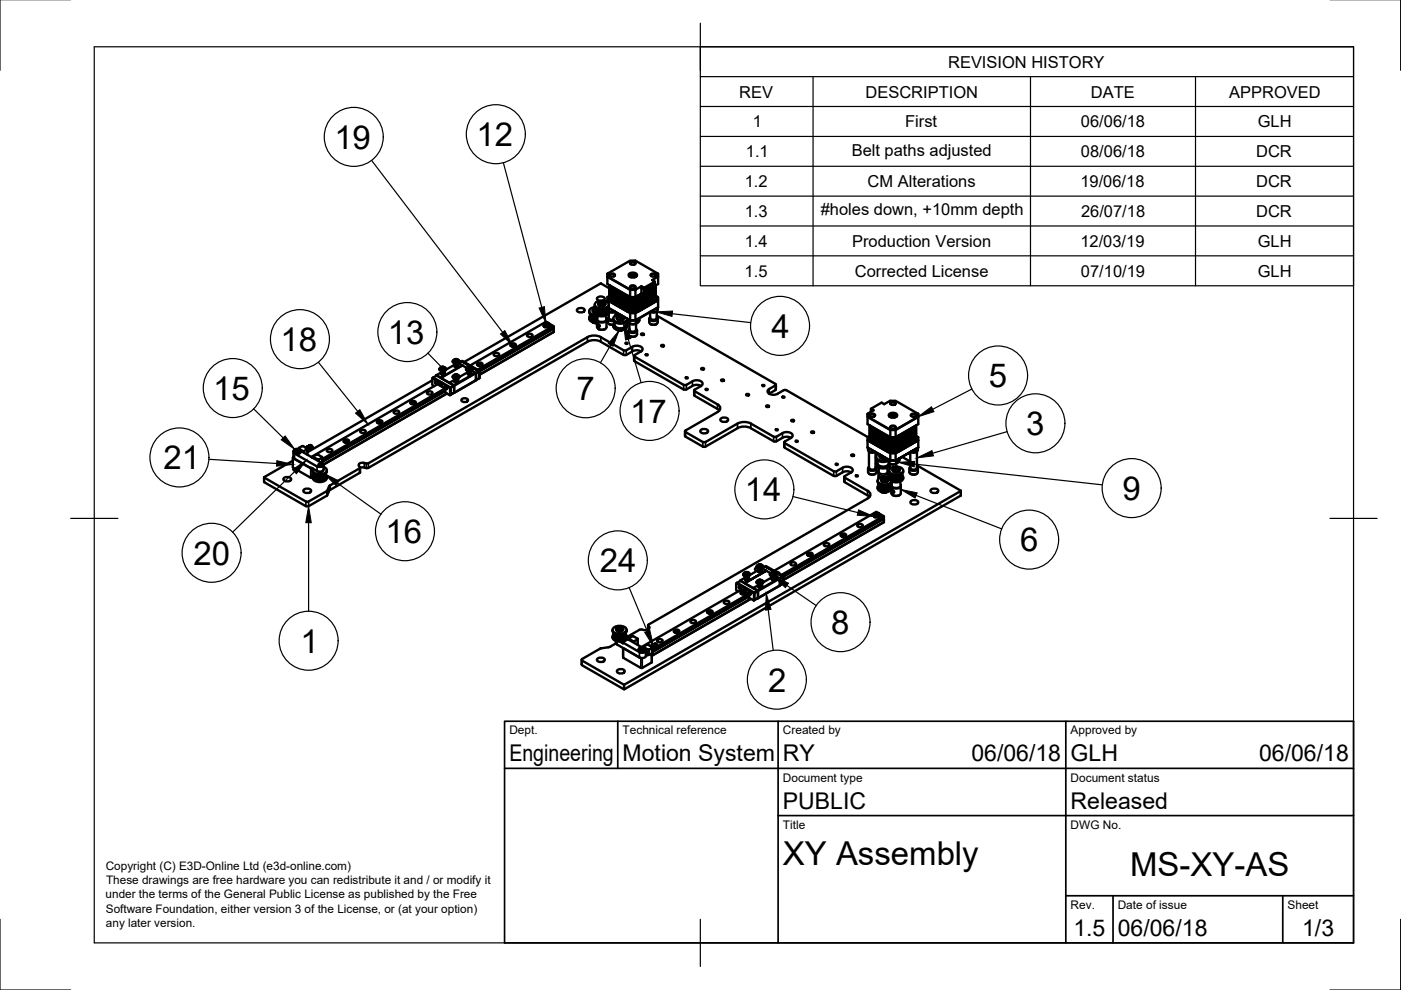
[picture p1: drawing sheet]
<svg xmlns="http://www.w3.org/2000/svg" width="297mm" height="210mm" viewBox="0 0 297 210" stroke-linecap="round" stroke-linejoin="round" font-family="sans-serif">
<defs><g id="words">
<g font-size="7">
<text x="70.9" y="31.5">19</text>
<text x="101" y="31">12</text>
<text x="163.6" y="71.6">4</text>
<text x="59.5" y="74.4">18</text>
<text x="82.3" y="72.9">13</text>
<text x="209.7" y="82.1">5</text>
<text x="45.2" y="84.8">15</text>
<text x="122.2" y="84.9">7</text>
<text x="133.6" y="89.6">17</text>
<text x="217.6" y="92.3">3</text>
<text x="34.7" y="99.5">21</text>
<text x="157.9" y="106.3">14</text>
<text x="238" y="106">9</text>
<text x="41" y="119.7">20</text>
<text x="81.7" y="115.1">16</text>
<text x="216.3" y="116.9">6</text>
<text x="127.2" y="121.3">24</text>
<text x="176.3" y="134.4">8</text>
<text x="63.7" y="138.4">1</text>
<text x="162.9" y="146.6">2</text>
<text x="166" y="183.4">XY Assembly</text>
<text x="239.6" y="185.8">MS-XY-AS</text>
</g>
<g font-size="4.9">
<text x="108" y="161.4">Engineering</text>
<text x="132" y="161.4">Motion System</text>
<text x="166" y="161.4">RY</text>
<text x="206" y="161.4">06/06/18</text>
<text x="227" y="161.4">GLH</text>
<text x="267" y="161.4">06/06/18</text>
<text x="166" y="171.4">PUBLIC</text>
<text x="227" y="171.4">Released</text>
<text x="227.6" y="198.5">1.5</text>
<text x="237" y="198.4">06/06/18</text>
<text x="276.1" y="198.6">1/3</text>
</g>
<g font-size="3.5">
<text x="201" y="14.3">REVISION HISTORY</text>
<text x="156.7" y="20.7">REV</text>
<text x="183.5" y="20.7">DESCRIPTION</text>
<text x="231.3" y="20.7">DATE</text>
<text x="260.6" y="20.7">APPROVED</text>
<text x="159.6" y="27">1</text>
<text x="191.9" y="27">First</text>
<text x="229.2" y="27">06/06/18</text>
<text x="266.7" y="27">GLH</text>
<text x="158.1" y="33.3">1.1</text>
<text x="180.6" y="33">Belt paths adjusted</text>
<text x="229.2" y="33.3">08/06/18</text>
<text x="266.3" y="33.3">DCR</text>
<text x="157.9" y="39.7">1.2</text>
<text x="184" y="39.7">CM Alterations</text>
<text x="229.1" y="39.7">19/06/18</text>
<text x="266.3" y="39.7">DCR</text>
<text x="157.9" y="46">1.3</text>
<text x="174" y="45.7">#holes down, +10mm depth</text>
<text x="229.2" y="46">26/07/18</text>
<text x="266.3" y="46">DCR</text>
<text x="157.9" y="52.3">1.4</text>
<text x="180.7" y="52.3">Production Version</text>
<text x="229.1" y="52.3">12/03/19</text>
<text x="266.7" y="52.3">GLH</text>
<text x="157.9" y="58.6">1.5</text>
<text x="181.3" y="58.7">Corrected License</text>
<text x="229.2" y="58.7">07/10/19</text>
<text x="266.7" y="58.7">GLH</text>
</g>
<g font-size="2.5">
<text x="108" y="155.7">Dept.</text>
<text x="132" y="155.7">Technical reference</text>
<text x="166" y="155.7">Created by</text>
<text x="227" y="155.7">Approved by</text>
<text x="166" y="165.7">Document type</text>
<text x="227" y="165.7">Document status</text>
<text x="166" y="175.7">Title</text>
<text x="227" y="175.7">DWG No.</text>
<text x="22.4" y="184.5">Copyright (C) E3D-Online Ltd (e3d-online.com)</text>
<text x="22.4" y="190.5">under the terms of the General Public License as published by the Free</text>
<text x="22.5" y="187.5">These drawings are free hardware you can redistribute it and / or modify it</text>
<text x="22.4" y="193.5">Software Foundation, either version 3 of the License, or (at your option)</text>
<text x="22.5" y="196.5">any later version.</text>
<text x="227" y="192.7">Rev.</text>
<text x="237" y="192.7">Date of issue</text>
<text x="273" y="192.7">Sheet</text>
</g>
</g></defs>
<!-- layer: Visible -->
<g fill="none" stroke="#000" stroke-width=".51">
<path d="M128.8 58.7l4.8 2.8v1.5l-4.8-2.8zM128.8 58.6v-.6l4.8-2.7h1.1l4.8 2.7v.7M128.8 58v.6M128.8 58.6l4.8 2.8M129.2 58.4l.6-.3 .6 .3M129.4 58.1a.66 .66 0 0 1 1 .3 .66 .66 0 0 1-.7 .3 .66 .66 0 0 1-.5-.5zM133.3 58.1a1.12 1.12 0 0 1 1.8 .2 1.04 1.04 0 0 1-1.8 0zM133.6 55.9l.6-.3 .6 .3M133.6 58.4l-.2 .2M133.7 58.5l.1 .3M133.7 55.6a.66 .66 0 0 1 1 .3 .66 .66 0 0 1-.6 .3 .66 .66 0 0 1-.5-.5zM133.8 58.3l.5-.1 .3 .4-.6 .1-.3-.1z"/>
<path d="M133.9 58.3l-.4 .4M134.4 58.3l.5 .4M134.6 58.5l-.1 .3M134.7 58.4l.3 .2M138 58.4l.5-.3 .6 .3M138.1 58.1a.66 .66 0 0 1 1 .3 .66 .66 0 0 1-.6 .3 .66 .66 0 0 1-.5-.5zM138.8 59.7v.4l-2.2 1.3v-.4M138.8 59.7l-2.2 1.3M139.5 58.7v1.5l-.7 .4M139.5 58v.7M139.5 58.7l-1.2 .7 .5 .3M92.5 79.5v.2"/>
<path d="M92.5 79.5l1 .6M93.2 78.2a.74 .74 0 0 0 .7 .5 .74 .74 0 0 0 .7-.5M93.3 78.2a.63 .63 0 0 0 .6 .3 .63 .63 0 0 0 .5-.3M93.3 78l.6-.2 .5 .2M93.3 78.1a.53 .53 0 0 0 .6 .4 .53 .53 0 0 0 .5-.4M93.5 77.8l-.3 .3a.73 .73 0 0 0 .7 .5 .73 .73 0 0 0 .7-.5l-.4-.3M93.6 78.7h.5zM93.6 78.7l.1 .2 .4-.2-.1 .2-.4-.2M93.6 79l.1 .2 .4-.2M93.6 78.9h.1M93.6 79v.1M93.6 79l-1.1 .5"/>
<path d="M93.6 77.8h.3l.3 .1-.4 .2-.2-.2zM93.7 78.8h.2M93.7 78.9h.2M93.7 79h.2M93.7 79.1h.2M93.7 79.2h.2M93.7 79.3h.2M93.8 77.8l-.1 .3M93.8 77.8l.3 .2h-.3M93.8 77.8l-.2 .1 .1 .1M94 77.8v.2M94.1 78.8l-.2 .1-.3-.1v.1l.4 .1 .1-.2"/>
<path d="M94.1 78.8l-.2 .2-.3-.1M94.1 78.9l-.2 .2-.3-.1M94.1 79l-.2 .2-.3-.1M94.1 79.1l-.2 .2-.3-.2 .1 .2h.4v-.2l-.2 .3-.3-.2M94.1 79.2l-.1 .2-.4-.1M94.1 78.7l-.2 .2-.3-.1M94.1 79l-.2 .3-.3-.2M94.1 79.2l-.2 .2-.3-.2M94.1 78.8h.1M94.1 78.9h.1M94.1 79.1h.1M96 79.8v.1a.82 .82 0 0 0 1.4 0"/>
<path d="M96 76.6v.1M96 76.7a.82 .82 0 0 0 1.4 0M96.1 76.6h.1M96.1 79.8h.1M96.1 79.8a.64 .64 0 0 0 1.2 0M96.3 79.5l.6-.1 .3 .3a.53 .53 0 0 1-.5 .4 .53 .53 0 0 1-.5-.4zM96.3 76.3l.6-.1 .3 .2a.53 .53 0 0 1-.5 .5 .53 .53 0 0 1-.5-.5zM96.4 79.5l-.4 .2a.73 .73 0 0 0 .7 .5 .73 .73 0 0 0 .7-.5l-.4-.2M96.4 76.2l-.4 .3a.73 .73 0 0 0 .7 .5 .73 .73 0 0 0 .7-.5l-.4-.3M96.4 77.2v.1M96.4 77.3h.1M96.4 77.5h.1"/>
<path d="M96.4 77.3l-1.9 1.1M96.4 77.1h.5zM96.4 77l.2 .2 .4-.1-.2 .1-.4-.1M96.5 76.3v.1M96.5 79.4h.3l.2 .2-.4 .1-.2-.1zM96.5 76.2l.3-.1 .2 .2-.4 .2-.2-.2zM96.6 77.1h.2M96.6 77.2h.2M96.6 77.3h.2M96.6 77.4h.2M96.6 77.5h.2M96.6 77.6h.2"/>
<path d="M96.6 77.7h.2M96.6 79.5l-.1 .2M96.6 76.2l-.1 .2M96.6 79.5h.2v.2M96.6 79.5h-.1v.2M96.6 76.2h.2v.2M96.6 76.2l-.1 .1M96.6 79.6l.2 .1M96.6 79.4l.3 .1M96.6 79.4l-.1 .3M96.6 76.2h.3M96.8 77.5h-.2"/>
<path d="M96.8 76.2v.2h-.2M96.8 79.5v.2M96.9 79.5v.2h-.4M96.9 76.2v.2h-.4M97 77.1l-.3 .2-.3-.2M97 77.2l-.3 .2-.3-.2M97 77.3l-.3 .2-.3-.2M97 77.3l-.2 .2h-.4v-.1M97 77.4l-.2 .2h-.4v-.2M97 77.5l-.2 .2h-.4v-.2M97 77.6l-.3 .2-.3-.2M97 77.1l-.2 .2-.4-.1"/>
<path d="M97 77.2l-.2 .2-.4-.1M97 77.4l-.3 .2-.3-.2M97 77.5l-.3 .2-.3-.2M97 77.5l-.3 .2-.3-.1M97 77.6l-.2 .2-.4-.1M97 77.3h.1M97 77.4v.1M97.2 76.6h.1a.64 .64 0 0 1-1.2 0M97.2 79.8h.1M97.4 76.6v.1M97.9 76.6l.1-.1 1.7 1M97.9 76.6l3.6 2.1 .1 1.5-.1-1.5-3.7-2.1"/>
<path d="M97.9 76.6l-.7 .4 .8 .4M98 77.4l-4.5 2.7M98 77.4v.1M98.8 78.2v.1a.82 .82 0 0 0 1.4 0M98.9 78l-.9-.5-4.5 2.6 1.8 1M98.9 78.2h.1M99 78l.5-.2 .5 .2M99 78.1a.53 .53 0 0 0 .5 .4 .53 .53 0 0 0 .5-.4M99.2 77.8l-.4 .3a.73 .73 0 0 0 .7 .5 .73 .73 0 0 0 .7-.5l-.4-.3M99.2 78.7l.2 .2 .4-.2-.4 .2-.2-.2M99.2 79l.2 .2 .4-.2M99.2 78.9h.1"/>
<path d="M99.2 78.9v.1M99.2 79v.1M99.2 78.9l-1.8 .9M99.2 78.7h.6zM99.3 77.9v.1M99.3 77.8h.3l.2 .1-.4 .2-.2-.2zM99.4 78.8h.2M99.4 78.9h.2M99.4 79h.2M99.4 79.1h.2M99.4 79.2h.2M99.4 79.3h.2"/>
<path d="M99.4 77.8v.3M99.4 77.8h.3v.2M99.4 77.8l-.1 .1M99.4 78h.3M99.5 77.8h.2M99.5 77.8l-.2 .1M99.7 77.5l2 1.2v1.4l-.8 .5M99.7 77.8l-.1 .3-.3-.2M99.7 77.8v.2M99.8 78.8l-.2 .1h-.4l.3 .1 .3-.2M99.8 78.8l-.2 .2-.4-.1M99.8 78.9l-.2 .2-.4-.1"/>
<path d="M99.8 79l-.2 .2-.4-.1M99.8 79.1l-.3 .2-.3-.2 .2 .2h.3l.1-.2-.2 .2-.4-.1M99.8 79.2l-.2 .2-.4-.1M99.8 78.7l-.3 .2-.3-.1M99.8 78.9l-.2 .2-.4-.2M99.8 79l-.2 .3-.3-.1-.1-.1M99.8 79.2l-.2 .2-.4-.2M99.8 78.8h.1M99.8 78.9h.1M99.8 79.1h.1M100 78.6l.8 .5-4.6 2.6M100.1 78.2a.64 .64 0 0 1-1.1 0"/>
<path d="M100.2 78.2v.1M100.8 79.1h.1M100.9 79.1v1.5M100.9 79.1l-4.6 2.7M101.2 77.4l.5-.2 .5 .2M101.3 77a.66 .66 0 0 1 1 .3 .66 .66 0 0 1-.6 .3 .66 .66 0 0 1-.6-.5zM101.3 77.3l-.1 .1M101.6 77.3l-.1 .2M101.6 77.3l.3 .1M101.6 77.3v.3M101.6 78.6l-.8 .5M101.7 78.7l-.8 .5"/>
<path d="M101.9 77.4l.1 .1M101.9 77.4v.1M102 77.5h.1M102 77.5a.28 .28 0 0 0-.3-.2 .28 .28 0 0 0-.2 .2M102 77.3l.2 .1M104.8 74.9a.66 .66 0 0 1 1 .4 .66 .66 0 0 1-.6 .2 .66 .66 0 0 1-.5-.4zM108.3 73.3l.5-.2 .5 .2M108.4 72.9a.66 .66 0 0 1 1 .3 .66 .66 0 0 1-.7 .3 .66 .66 0 0 1-.5-.5zM108.4 73.2l-.1 .1M108.4 73.2h.1M108.7 73.2l-.2 .3M108.7 73.2l.3 .1"/>
<path d="M108.7 73.2v.3M108.7 73.2l-.2 .2M109 73.3l.1 .1M109 73.3v.2M109 73.3v.1M109.1 73.4l-.1 .1M109.1 73.2h.1M109.2 73.2l.1 .1M111.9 70.9a.66 .66 0 0 1 1 .3 .66 .66 0 0 1-.6 .3 .66 .66 0 0 1-.6-.5zM115.3 68.7v.4M115.3 68.9a.56 .56 0 0 0 .6 .5 .56 .56 0 0 0 .5-.5M115.3 69.1l.2 .2"/>
<path d="M115.3 69.2h.1M115.5 69.3h.1M115.5 68.4h.5l.3 .3-.6 .2-.3-.2zM115.8 68.8h.1M115.8 68.5v.3M116.1 68.6v.1M116.1 68.6l-.3-.1-.2 .1v.2M116.1 68.6v.2M116.1 68.5v.2M116.1 68.5h-.3l-.2 .2 .2 .1 .3-.1M116.1 68.7l-.1 .1M116.2 68.5l.2 .3-.4 .2-.5-.1-.2-.1 .2-.3"/>
<path d="M116.3 69.3h-.1M116.4 69.2h.1M116.4 69.1l-.2 .2M116.4 68.7v.4M117.2 69.5l.1 .1M117.2 69.6h.1M117.2 69.6l-15.6 9M117.3 69.1l-16.1 9.3M117.3 69.4h.1M117.3 69.6l.1 .8M117.4 69.4l-.1-.3-1.5-.9-16.1 9.3M117.4 69.4l-15.9 9.1"/>
<path d="M117.4 70.4l-15.7 9M117.4 69.3l-16 9.2M117.4 70.4h-.1M117.4 69.4h.1M122.4 65.6l.7-.3a.6 .6 0 0 1 .8 .6l-.8 .3a.6 .6 0 0 1-.7-.6zM124.5 71.5l-46.4 26.7M124.6 71.5l1.4-.4 1.4 .4M124.9 67.3a1.29 1.29 0 0 0 1.7 1.1M124.9 65.9a1.35 1.35 0 0 0 1.8 1.1M125.1 66.6l.1 .9M125.1 66.9a.74 .74 0 0 0-.1 .8 .74 .74 0 0 0 .8 .4l.8 .1M125.1 67.4h.1"/>
<path d="M125.2 67.5h.1M125.2 66.7v.9M125.2 67.7h.1M125.2 67.6h.1M125.3 67.7h.1M125.4 66.8v1M125.5 67.8h.1M125.5 67.9h.1M125.6 66.9v1M125.6 67.9h.1M125.6 67.9h.2M125.7 68.3l.9 .2"/>
<path d="M125.7 65.8v.3l.4 .2-.2-.1M125.7 68.4h.1M125.7 68.4l.9 .1M125.8 67v1M125.8 68h.1M125.9 66.2h.1M125.9 65.4l-.2 .4 .4 .3M126 67v1M126 68h-.1M126 68h.1M126.1 66a1.2 1.2 0 0 0 1.5 1.1 1.4 1.4 0 0 0 1.5-.9M126.1 64.6a1.2 1.2 0 0 0 1.5 1.1 1.4 1.4 0 0 0 1.5-.9"/>
<path d="M126.1 67v1.1M126.1 68.1h.2M126.2 65.1a.91 .91 0 0 0-1 .2 .91 .91 0 0 0-.1 1 1.82 1.82 0 0 0 1.4 .5M126.2 65.6v.1M126.2 65.6h.1M126.3 64.2a1.95 1.95 0 0 1 2.8 .2 1.29 1.29 0 0 1-1.7 1 1.14 1.14 0 0 1-1.3-1zM126.3 65.3l.1 .8M126.3 65.3l-.6 .3 .4 .5M126.3 66h.1M126.3 65.5l-.2 .3a1.42 1.42 0 0 0 2.1 .9 .78 .78 0 0 0 .7-.4 .78 .78 0 0 0 0-.8M126.3 67.1v1M126.3 68h.2"/>
<path d="M126.4 66.1h.1M126.4 65.4v.9M126.4 66.3v.1M126.4 66.3h.1M126.5 67.1l.1 1M126.6 66.3h-.1M126.6 65.5v.8M126.6 68.1h.1M126.6 68.5h.1M126.6 66.3v.1M126.6 66.4v.1M126.6 65.5v1"/>
<path d="M126.6 66.5h.1M126.7 68.7l.4 .3v.3l-.4-.2zM126.7 67v.1M126.7 66.5h.1M126.7 66.9l-.1 .9v1.5a1.16 1.16 0 0 0 2 0l-.2-2.4M126.8 65.6v.9M126.8 66.5h.1M126.8 64.4a.81 .81 0 0 0 .7 .6 .81 .81 0 0 0 .9-.5M126.9 69.8h.1M126.9 65.6v1M126.9 69.8l.7 .1 .6-.1M126.9 66.6h.2"/>
<path d="M127 64.8l.6 .2 .5-.1M127.1 64l-.2 .3a.76 .76 0 0 0 .7 .5 .76 .76 0 0 0 .7-.5l-.2-.3M127.1 64l.5-.1a.55 .55 0 0 1 .7 .5l-.7 .3a.55 .55 0 0 1-.7-.5zM127.1 65.7v.9M127.1 66.6h.1M127.2 66.6h.1M127.3 65.7v1h.1M127.4 64.2l.5 .1-.4 .2-.2-.1zM127.4 71.5l4.8 2.8M127.4 64.2v.2M127.4 64.4l.3 .1-.2-.1M127.4 60.1l1.9 1.1"/>
<path d="M127.5 60.1l-29.1 16.6M127.5 65.7v1M127.5 66.6h.2M127.7 64.2v.2M127.9 63.7l.3-.3a.88 .88 0 0 0-.8-.5 .88 .88 0 0 0-.8 .6l.4 .3M127.9 65.7l-.1 1h-.1v-1M128 65.7v.9M128 66.6h.1M128.1 66.6h-.2M128.1 64.8v.1M128.2 66.6h-.1M128.2 65.6v1"/>
<path d="M128.3 64.4v.2M128.4 65.6v.9M128.4 66.5h.1M128.4 66.5h-.1M128.6 66.3v.1M128.7 66.3l-.1-.8v1h-.2M128.8 65.4v.9M128.8 63.6l4.8 2.8h1.1M128.8 66.1h.1M128.8 66.3l-.1 .1M128.9 66.1h-.1M128.9 67.6v.7l.1 .3 1 .2-.9-.1"/>
<path d="M128.9 65.3v.8M128.9 66h.1M128.9 65.2l4.7 2.7h1.1M128.9 65.2l4.7 2.7M129.1 66.3v1.2l.5 .3h.4M129.1 64.6v.2M129.1 67.2l-.2 .2a.83 .83 0 0 0 1.2 .7M129.1 66.1a1.04 1.04 0 0 0 1.3 0l-.7 .1-.6-.2v.2M129.3 62.1l3.8 2.3h2.1l3.8-2.3M129.3 63.9l3.8 2.2h2.1l3.8-2.2M129.3 62.1l3.8 2.3h2.1M129.3 62.7l-.5 .3v1.1"/>
<path d="M129.3 61.1l3.8 2.2M129.3 62.1l3.8 2.2M129.3 60.5v1.6M129.3 62.7l3.8 2.2M129.3 63.9l3.8 2.2M129.3 60.6l3.8 2.3M129.3 60.7l3.8 2.2M129.3 60.8l3.8 2.2M129.3 60.8l3.8 2.3M129.3 60.9l3.8 2.3M129.3 61l3.8 2.3M129.3 61.1h.1"/>
<path d="M129.3 61.2l3.8 2.2M129.3 61.3l3.8 2.3M129.3 61.5l3.8 2.2M129.3 61.6l3.8 2.2M129.3 61.7l3.8 2.2M129.3 61.7l3.8 2.3M129.3 61.8l3.8 2.3M129.3 61.9l3.8 2.3M129.3 62l3.8 2.3M129.3 62.1h.1M129.3 62.2v1.7M129.3 60.5l3.8 2.3"/>
<path d="M129.3 62.2l3.8 2.3M129.3 62.3l3.8 2.3M129.3 62.5l3.8 2.2M129.3 62.6l3.8 2.2M129.3 62.6v.1M129.3 62.7l3.8 2.3M129.3 62.8l3.8 2.3M129.3 62.9l3.8 2.2M129.3 63l3.8 2.2M129.3 63.1l3.8 2.3h2.1M129.3 63.2l3.8 2.3M129.3 63.3l3.8 2.2"/>
<path d="M129.3 63.4l3.8 2.2M129.3 63.5l3.8 2.2M129.3 63.5l3.8 2.3M129.3 63.6l3.8 2.3M129.3 63.7l3.8 2.3M129.3 63.9h.1M129.3 61.2l3.8 2.3M129.3 61.4l3.8 2.3M129.3 62.4l3.8 2.3M129.3 63l3.8 2.3M129.3 63.8v.1M130 68.9a1.2 1.2 0 0 0 1.5 1.1 1.16 1.16 0 0 0 1.5-1.1"/>
<path d="M130 67.5v.3M130.3 68.3v.6M130.3 68.9a1.38 1.38 0 0 0 2.4 0M130.3 68.4l-.2 .3a1.23 1.23 0 0 0 1.6 1.1 1.1 1.1 0 0 0 1.3-1.1l-.3-.3M130.5 66.1v.8M130.8 69.9l.9 .2M130.8 67.3a.76 .76 0 0 0 .7 .6 .76 .76 0 0 0 .7-.6M130.8 69.9v.1M130.9 70l.8 .1M131 67.8h.1M131 67.8l.5 .1 .5-.1M131.3 67.2l.5 .1-.4 .2-.2-.2z"/>
<path d="M131.3 67.2v.2M131.4 67.4h.3h-.3M131.4 66.7a1.02 1.02 0 0 0-1.3 1.1 1.9 1.9 0 0 0 2.9-.2 1.17 1.17 0 0 1-1.5 1 1.4 1.4 0 0 1-1.5-.8M131.6 67.1v.3M131.7 70.1h.1M131.7 70v.1M131.9 70l-.2 .1M132 67l-.5-.1a.52 .52 0 0 0-.7 .5l.7 .3a.47 .47 0 0 0 .5-.1 .47 .47 0 0 0 .1-.6l.2 .3a.77 .77 0 0 1-.8 .5 .77 .77 0 0 1-.7-.6l.2-.2M132.2 75.3l-5.2-3-1.5-.2-.9 .3-46.5 26.8M132.2 74.3h.6a3.3 3.3 0 0 1 2.4-1 .86 .86 0 0 1 1 1l-.3 .2-.9-.2-.9 .2M132.2 75.2h.6M132.7 72.7l.4 .1-.2 .1-.3-.1z"/>
<path d="M132.7 68.3v.6M132.9 68.2l.6 .4M132.9 68.1l.4 .3M133 67.9l.3 .3M133.1 64.3v.2M133.1 64.3h.1M133.1 64.2v.1M133.1 64.1v.1M133.1 64v.1M133.1 63.9v.1M133.1 63.8v.1M133.1 63.7v.1"/>
<path d="M133.1 63.7h.1M133.1 63.6v.1M133.1 63.5v.1M133.1 63.4v.1M133.1 63.3v.1M133.1 63.3h.1M133.1 63.2v.1M133.1 63.1v.1M133.1 63v.1M133.1 62.9h.1M133.1 62.9h.4l-.4 .1M133.1 66.1h.1"/>
<path d="M133.1 66v.1M133.1 65.9v.1M133.1 65.8v.1M133.1 65.7v.1M133.1 65.6v.1M133.1 65.2v.1M133.1 65.1v.1M133.1 65.1h.1M133.1 65v.1M133.1 64.9v.1M133.1 64.8v.1M133.1 64.7v.1"/>
<path d="M133.1 64.7h.1M133.1 64.6v.1M133.1 64.5v.1M133.1 64.3h2.1h-2.1M133.1 64.3h2.1M133.1 64.2h2.1M133.1 64.1h2.1M133.1 64h2.1h-2.1M133.1 63.9h2.1M133.1 63.7h2.1M133.1 63.8l2.1 .1M133.1 63.6h2.1"/>
<path d="M133.1 63.5h2.1M133.1 63.4h2.1M133.1 63.3h2.1M133.1 63.3h2.1h-2.1M133.1 63.2h2.1M133.1 63h2.1M133.1 63.1h2.1M133.1 62.9h.3M133.1 66.1h2.1M133.1 66h2.1M133.1 65.9h2.1M133.1 65.8h2.1h-2.1"/>
<path d="M133.1 65.7h2.1M133.1 65.6h2.1l-2.1 .1M133.1 65.5v.1M133.1 65.5h2.1M133.1 65.3h2.1M133.1 65.2h2.1M133.1 65.1h2.1M133.1 65.1h2.1h-2.1M133.1 65h2.1M133.1 64.9h2.1h-2.1M133.1 64.8h2.1M133.1 64.7h2.1"/>
<path d="M133.1 64.6h2.1h-2.1M133.1 64.5h2.1M133.1 62.7l.1 .1M133.1 65.5h.1M133.1 65.3v.2M133.1 64.4h2.1M133.1 67.7h.1M133.2 67.7h.1M133.2 67.7v.1M133.2 67.8h.1M133.3 67.8v.1M133.3 67.9h-.1"/>
<path d="M133.3 62.8l-.2 .1M133.3 70.1v.8a1.04 1.04 0 0 0 1.8 0v-.8M133.3 67.7v.5a1.04 1.04 0 0 0 1.8 0v-.5M133.5 68.5v1.4a.82 .82 0 0 0 1.4 0M133.5 69.8l-.2 .3a1.08 1.08 0 0 0 1.8 0l-.2-.3M133.5 68.6a1.06 1.06 0 0 0 1.3 0M133.5 71.2l.7 .2 .6-.1M133.6 60.9l.6-.2 .6 .2M133.6 61.4h1.2M133.6 61.4l1.1 .1M133.6 63h1.1M133.7 60.6a.66 .66 0 0 1 1 .3 .66 .66 0 0 1-.6 .3 .66 .66 0 0 1-.5-.5z"/>
<path d="M134 67.9h.4M134.1 74.5l-1.3 .8M134.4 75.5v.9M134.5 76.4l10.5 6.2h.5l1.3-.8M134.6 75.6l10.3 6M134.7 61.5v1.5M134.7 66.4v1.5M134.8 61.4l-.1 .1M134.8 71.2v.1M134.8 62.9h.4M134.9 68.5v1.4M134.9 62.9h.3"/>
<path d="M135.1 62.8h.1M135.1 67.9h.1M135.1 67.7v.2M135.1 67.7h.1M135.2 64.3l3.8-2.2zM135.2 64.2l3.8-2.1zM135.2 64.1l3.8-2.1zM135.2 64l3.8-2.1zM135.2 63.9l3.8-2.1zM135.2 63.8l3.8-2.2zM135.2 63.7l3.8-2.2zM135.2 63.5l3.8-2.1z"/>
<path d="M135.2 63.5l3.8-2.2zM135.2 63.4l3.8-2.2zM135.2 63.3l3.8-2.2zM135.2 63.1l1.3-.7-1.3 .8M135.2 63l1.3-.6-1.3 .7M135.2 62.9l1.2-.6-1.2 .7M135.2 62.9l1.1-.6-1.1 .6M135.2 62.8l1.1-.6-1.1 .7M135.2 62.7l1-.5-1 .6M135.2 66l3.8-2.1zM135.2 65.9l3.8-2.1zM135.2 65.6l3.8-2.2z"/>
<path d="M135.2 65.5l3.8-2.2zM135.2 65.4l3.8-2.1zM135.2 65.2l3.8-2.2zM135.2 65.1l3.8-2.2zM135.2 65l3.8-2.1zM135.2 64.9l3.8-2.1zM135.2 64.8l3.8-2.1zM135.2 64.7l3.8-2.1zM135.2 64.7l3.8-2.2zM135.2 64.5l3.8-2.1zM135.2 64.4l3.8-2.1zM135.2 66.1h.1"/>
<path d="M135.2 67.7h.1M135.2 67.7h-.1M135.2 63.9h.1M135.2 63.7v.1M135.2 63.4v.1M135.2 63.3v.1M135.2 63.2h.1M135.2 65.7h.1M135.2 65.5v.1M135.2 65.1v.1M135.2 65h.1M135.2 64.5h.1"/>
<path d="M135.2 64.4h.1M135.4 67.5l-.1 .5-.2 .2M135.5 67.5a.64 .64 0 0 1-.5 .9M135.6 67.7l-.2 .6-.5 .3M135.8 74.5l-1.2 .8v.3M136 70.7h.3l.2 .2-.4 .1-.2-.1zM136 61.1l.6 .3M136 60.7l.6 .3M136 60.7l-1.2 .7M136 60.7v.4M136 61.1v1l.6 .3 .5-.3M136.1 62.2l-1.4 .8"/>
<path d="M136.6 61.9l.5 .2M136.6 61.5l.3 .2M136.8 61.4l.4 .2zM136.8 61.8h.1M136.9 61.7h.1M136.9 61.7v.1M136.9 61.7l-.1 .1M136.9 61.7l-.3-.1 .2 .1M136.9 61.3l.3 .2zM136.9 61.8l-.3-.1 .2 .1M136.9 61.8l-.2 .1M136.9 75.1l.5 .1-.3 .2-.2-.2z"/>
<path d="M137.1 62.1h.1M137.1 61.2l.4 .2M137.2 61.6h.1M137.2 61.1l.3 .2M137.2 61.6l-.3 .1M137.2 61.5h.1M137.2 61.5v.1M137.5 61l.3 .2M137.5 61.3h.1M137.5 61.4h.1M137.5 61.4l-.3 .1M137.5 60.9l.3 .3"/>
<path d="M137.5 61.4l-.4-.2 .4 .2M137.6 61.4h-.1M137.6 67.6v.7a1.04 1.04 0 0 0 1.8 0v-.7M137.7 60.8l.4 .2M137.8 60.8l.3 .2M137.8 61.2l-.2 .2M137.8 61.2h.1M137.8 67.2l-.2 .4a1.08 1.08 0 0 0 1.8 0l-.2-.4M137.9 60.8l.2 .2M137.9 61.1v.1M137.9 61.2h-.1M137.9 68.7h.1"/>
<path d="M137.9 61.1l.4 .3M138 61.2l-1.3 .7M138 61.2l-1.2 .7M138.1 61l-.2 .2M138.1 61.3l-1.2 .7M138.1 60.6l.4 .2M138.1 61v.1M138.1 61h.1M138.2 61h.1M138.2 60.6l.3 .2M138.2 61.3l-1.3 .7M138.2 61.4l-1.2 .7"/>
<path d="M138.3 61.4l-1.2 .7M138.4 60.8l.4 .3v-.9l-2.2 1.3v.8l.5-.2M138.4 60.5v.2M138.4 60.8h.1M138.4 60.8l-.2 .2M138.5 60.9h.1M138.5 60.8h.1M138.5 60.8v.1M138.5 60.8l-.4-.2 .4 .3M138.8 61.1l-.5 .3-.4-.2M138.8 60.1h.1M138.8 61.1h.2l-3.8 2.1"/>
<path d="M138.8 60.1l-2.2 1.3v1M138.8 60.1v1M138.8 61.1l-.5 .3M139 62.2l-3.8 2.2M139 61.7l-3.8 2.2M139 61.4l-3.8 2.3M139 60.9l-.2 .2M139 60.8l-.2 .2 .2-.1M139 60.8l-.2 .1 .2-.1M139 60.7l-.2 .1h.2M139 60.6l-.2 .2 .2-.1M139 60.5l-.2 .2 .2-.1"/>
<path d="M139 63.6l-3.8 2.3M139 63.5l-3.8 2.3 3.8-2.2M139 63.5l-3.8 2.2 3.8-2.2M139 63.1l-3.8 2.3M139 63l-3.8 2.3 3.8-2.2M139 62.4l-3.8 2.3 3.8-2.2M139 62.7l.5 .3v.6l-4.8 2.8M139 62.2h.1M139 63.9h.1M139 63.5v.1M139 63.5h.1M139 63v.1"/>
<path d="M139 62.4v.1M139 60.5v.2M139 60.7v.1M139 60.8v.2M139 61v.1M139 61.4v.1M139 61.5v.3M139 61.8v.2M139 62v.1M139 62.2v.2M139 62.5v.3M139 62.8v.1"/>
<path d="M139 62.9v.2M139 63.1v.2M139 63.5v.2M139 63.7v.2M139 63.9l-3.8 2.2M139 62.1l-3.8 2.3M139 63.2h.1M139 61.1v.3M139 63.3v.2M139 62.1v.1M139 62.1h.1M139 62h.1"/>
<path d="M139 61.9h.1M139 61.8h.1M139 61.7h.1M139 61.6v.1M139 61.5v.1M139 61.5h.1M139 61.4h.1M139 61.3h.1M139 61.2h.1M139 61.1v.1M139 61.1h.1M139 61h.1"/>
<path d="M139 60.9h.1M139 60.8h.1M139 60.7h.1M139 60.6h.1M139 63.8h.1M139 63.7h.1M139 63.6h.1M139 63.4v.1M139 63.3v.1M139 63.3h.1M139 63.1h.1M139 63h.1"/>
<path d="M139 62.9v.1M139 62.9h.1M139 62.8h.1M139 62.6h.1M139 62.5v.1M139 62.5h.1M139 62.4h.1M139 62.3h.1M139.2 66.1a1.07 1.07 0 0 1-1.3 0M139.2 68.7l-.7 .2-.6-.2M139.3 66v1.4a.82 .82 0 0 1-1.5 0v-1.3M139.3 66.9l25.1 14.5"/>
<path d="M139.4 65.2a.95 .95 0 0 1-.4 .9 .95 .95 0 0 1-1 0M139.5 65.2l-4.8 2.7h-1.1v-1.5M139.5 63.6v1.6M139.5 65.2l-4.8 2.7M140.2 73.2l.4-.1 .2 .2-.4 .2-.3-.2zM148.7 78.1l.3-.1 .3 .2-.4 .2-.3-.2zM62.1 97.7l-6.1 3.6 9 5.1 .4-.1 3.9-2.2 .7-1.2 6.2-3.6M62.1 97v2.1M62.1 99.1h.1M62.1 99.2l3.8 2.1 .4-.1M62.1 97.1l3.9 2.2M62.2 96.9v.2"/>
<path d="M62.2 95.8v1.1l.3 .4M62.2 96.9l-.1 .1M62.5 96.1l.5 .1 .5-.1M62.5 95.3l.5-.1a.55 .55 0 0 1 .7 .5l-.7 .3a.55 .55 0 0 1-.7-.5zM62.5 95.3l-.2 .2a.76 .76 0 0 0 .7 .5 .76 .76 0 0 0 .8-.5l-.3-.2M62.8 95.5h.5l-.4 .2-.2-.1zM62.8 95.5v.2M63.1 95.4v.2M63.2 95.7h-.3h.3M63.4 95v.2M64.5 95.6l.7-.4-1-.6-.8 .4 .8 .6h.3M64.9 94.9l.4 .1 .1 .3-.1 .2"/>
<path d="M64.9 94.8l.4 .2 .1 .5M65 94.8h.2l.2 .2v.5M65 94.8l.4 .1 .1 .6M65 94.8h.1M65.1 94.8l.4 .1 .1 .3-.1 .2M65.1 94.7h.1M65.1 94.7l.4 .2 .1 .5M65.2 95l.1 .3M65.2 95.3h.1M65.2 95.3v.3l.1-.4-.5-.3 .5 .3v.4M65.2 95.3v.3M65.2 94.7h.1"/>
<path d="M65.2 95.2v1.2M65.2 94.7l.4 .2 .1 .4-.1-.5-.3-.1h-.1M65.3 95.6h.1M65.3 95l.1 .2M65.3 94.6l.4 .1 .1 .3v.3l-.1-.5-.2-.2-.2 .1M65.3 94.6h.1M65.3 95.5h.1M65.4 94.9l.1 .3M65.4 94.6l.2-.1 .2 .3 .1 .3-.1 .1M65.4 94.6h.1M65.4 94.6l.4 .1v.5M65.4 94.5h.2l.3 .2 .1 .3-.1 .2"/>
<path d="M65.4 95.5h.1M65.5 94.9l.1 .2M65.5 94.5h.1M65.5 94.5l.5 .3-.1 .4M65.6 94.5l.2-.1 .2 .3v.4M65.6 94.8l.1 .2M65.6 94.4l.4 .2 .1 .3v.2M65.6 94.4v.1M65.7 94.7l.1 .3M65.7 94.4h.1l.3 .2 .1 .4-.1 .1M65.7 94.4l.4 .1 .1 .5M65.8 94.7l.1 .2"/>
<path d="M65.8 94.4l.4 .3M65.9 94.6l.1 .3M66 94.6l.1 .2M66 99.1l1.2 .8M66 95.1h.1M66.1 94.5l.1 .2M66.2 99.3h-.2M66.3 97l.1 .1M66.3 97h-.1M66.3 99.7a1.2 1.2 0 0 0 1.5 1.1 1.16 1.16 0 0 0 1.5-1.1M66.4 96.9v.2M66.4 97h-.1"/>
<path d="M66.4 96.9h-.3M66.5 96.8v.1l.9 .5M67.1 96.4l-.6 .4M67.1 96.4h.3M67.4 96.4l.8 .5M67.6 98.4h.3l.2 .2-.4 .2-.2-.2zM67.7 97.4h-.3M68.2 97l-.6 .4M68.3 96.9v.1M68.3 97v1.2M68.3 98.2l-4.5-2.6a.78 .78 0 0 1-.8 .6 .78 .78 0 0 1-.7-.6l-.1 .2 .3 .3 4.7 2.8M68.4 98.2l.2 .4a.95 .95 0 0 1-1.4 .3"/>
<path d="M68.5 99.8a.9 .9 0 0 1-1.4 0M68.6 98.6v1a.95 .95 0 0 1-1.4 .3M68.6 99a.75 .75 0 0 1 .7 .8 .75 .75 0 0 1-.8 .7h-.4a1.37 1.37 0 0 1-1.8-.9l.1-.2M69.5 95.3a.66 .66 0 0 1 1 .3 .66 .66 0 0 1-.7 .3 .66 .66 0 0 1-.5-.5zM72.9 93.7l.5-.2 .5 .2M73 93.2a.66 .66 0 0 1 1 .4 .66 .66 0 0 1-.6 .3 .66 .66 0 0 1-.6-.5zM73.1 93.5l-.2 .2M73.3 93.6l-.1 .2M73.3 93.6h.3M73.3 93.6v.2M73.6 93.6l.1 .2M73.6 93.6v.2"/>
<path d="M73.7 93.8h.1M73.8 93.5v.1M73.8 93.6l.1 .1M76.3 99l-.1 .3M76.3 99.2l.6-.1 1.2 .1M76.3 99.1v1l-.1 .2-6.4 3.8M76.5 91.2a.66 .66 0 0 1 1 .4 .66 .66 0 0 1-.6 .2 .66 .66 0 0 1-.5-.4zM78.1 98.2l-.1 .1a2.02 2.02 0 0 0-1.9 .1l-.1 .2 .3 .5M80 89.6l.5-.2 .5 .2M80.1 89.2a.66 .66 0 0 1 1 .3 .66 .66 0 0 1-.7 .3 .66 .66 0 0 1-.5-.5zM80.1 89.5l-.1 .1M80.1 89.5h.1"/>
<path d="M80.2 89.6v.2v-.2l.2-.1zM80.4 89.5l.3 .1M80.4 89.5v.3M80.7 89.6v.2M80.7 89.6l.1 .1zM80.8 89.5h.1M80.9 89.5l.1 .1M83.6 87.1a.66 .66 0 0 1 1 .4 .66 .66 0 0 1-.6 .2 .66 .66 0 0 1-.5-.4zM87.2 85.1a.66 .66 0 0 1 1 .3 .66 .66 0 0 1-.7 .3 .66 .66 0 0 1-.5-.4zM87.2 85.4h.1M87.5 85.4l-.2 .3 .1-.2h.4M87.5 85.4l.3 .1"/>
<path d="M87.5 85.4v.3M87.8 85.5v.2M87.8 85.5l.1 .1M87.8 85.7h.1M87.9 85.6l-.1 .1M87.9 85.4l.2 .2-.3-.3h-.5l-.2 .2 .1-.1M90.7 83.1a.66 .66 0 0 1 1 .3 .66 .66 0 0 1-.6 .3 .66 .66 0 0 1-.6-.5zM91.7 80.6l-26.5 15.3M91.9 80l.7-.4 3.7 2.2-.9 .5M91.9 80l3.6 2.1 .1 1.6-.2 .1M91.9 80l-.2 .1M92.2 80.9l.2 .1 .1-.1 .1 .3h-.2z"/>
<path d="M92.3 81h-.1M92.3 80.7h.3l.1 .3-.1 .3M92.4 80.7h.1M92.4 80.7l-.1 .1M92.4 81.1h.1M92.4 81h.1M92.4 81.2h.1M92.5 81.1h-.1M92.7 81.3h.1M92.7 81.3h-.1M93.4 81.1l-1.7-1v1.5l.4 .3M93.4 81.4l.1 .3 .2-.1"/>
<path d="M93.5 81l-.1 .4M93.6 81.2l.1 .4 .1-.4-.3-.2v.5l.2 .2-.2-.3h.2M93.7 81.3l1.7 .9 .8-.5M94.2 82.8h.1M94.2 82.8l-25.9 14.9M94.3 82.2l.2 .3v-.2M94.3 82.2l.2-.1 .1 .3-.1-.1M94.3 82.8v.1M94.3 82.9l.1 .1M94.3 82.4l-26 14.9M94.3 82.7h.1M94.3 82.2h.1"/>
<path d="M94.4 81.9h.2l.2 .2-.1 .4M94.4 83v.2l1 .5M94.4 82.6l-.1-.2-1.5-.9-26.8 15.4M94.4 82.6l-26.1 15.1 26-15M94.4 82.5l-26.1 15M94.4 82.6h.1M94.4 81.9l-.1 .1M94.5 82.2l-.1 .1M94.5 82.2h-.1M94.5 82.4h-.1M94.6 82.3h-.1M94.7 83.4l-26.1 15.1"/>
<path d="M94.8 82.4l-.2 .1M95.3 81.1l.9 .6M95.4 82.2v.1M95.4 82.3v1.4M96.2 83.3l-.8 .4M96.2 81.7v1.6M96.3 81.8l-.1 1.5M96.4 80.5h.1M96.4 80.7h.1M96.4 80.5l-1.1 .6M96.4 80.3h.5zM96.4 80.3l.2 .2 .4-.2-.2 .2-.4-.2"/>
<path d="M96.6 80.4h.2M96.6 80.5h.2M96.6 80.6h.2M96.6 80.7h.2M96.6 80.8h.2M96.6 80.9h.2M96.6 81h.2M96.8 80.6l-.2 .1M97 80.3l-.3 .3-.3-.2M97 80.4l-.3 .3-.3-.2M97 80.5l-.2 .2-.4-.1M97 80.6l-.2 .2h-.4v-.2"/>
<path d="M97 80.7l-.2 .2-.4-.1v-.1M97 80.7l-.3 .3-.3-.2M97 80.8l-.3 .3-.3-.2M97 80.4l-.2 .2-.4-.2M97 80.5l-.2 .2-.4-.2M97 80.5l-.3 .2-.3-.1M97 80.6l-.3 .2-.3-.1M97 80.7l-.3 .2-.3-.2M97 80.8l-.4 .2-.2-.2M97 80.9l-.2 .2-.4-.2M97 80.4v.1M97 80.6h.1"/>
<path d="M97 80.7h.1M98 84.5l.5-.1a.55 .55 0 0 1 .7 .5l-.7 .4a.55 .55 0 0 1-.7-.6zM100.9 80.6l-5.3 3.1M100.9 80.6l-4.6 2.7M101.7 80.1l-.8 .5M145 81.6h.5M145.4 80l.4 .1-.2 .2-.2-.2zM145.5 81.6a3.1 3.1 0 0 1 2.4-1 .86 .86 0 0 1 1 1l-.3 .2-.9-.2-.9 .2M147.2 82.8l.1 1.1 5.2 3.1M147.3 82.9l4.8 2.8M148.5 91.2l.8-.3a.6 .6 0 0 1 .8 .7l-.8 .3a.6 .6 0 0 1-.8-.7zM148.6 81.9l-1.3 .7v.3"/>
<path d="M149.7 82.5l.4 .1-.3 .1-.2-.1zM152.1 85.7a.88 .88 0 0 1 .6 .8 .88 .88 0 0 1-.6 .9l-6.7 3.9-.1 .3 3.7 2.1 .4 .1 7.4-4.2 1.5-.1 .9 .3M152.8 88.8l.8-.3a.6 .6 0 0 1 .7 .7l-.7 .3a.6 .6 0 0 1-.8-.7zM153 80.5h.3l.2 .1-.4 .2-.2-.2zM158.3 83.6l.3-.1 .2 .2-.4 .2-.2-.2zM159.2 90.8l4.9 2.8h.5M159.2 89.8l4.9 2.8h.5M159.2 90.8l-.9-.3-1.5 .1-7.4 4.1h-.4l-3.7-2.1-.1-1.2M161.7 81.7h.4l-.2 .2-.3-.2zM162.5 86h.3l.3 .1-.4 .2-.3-.2zM164.4 81.4v.3M164.4 82.7l-1.3 .8"/>
<path d="M164.4 81.7l-1.6 1a.97 .97 0 0 0 1.4 1l.7-.2M164.5 81.6l-.1 1.1M164.5 91l.4 .1-.2 .2-.3-.2zM165.9 91.8l-1.3 .8M165.9 91.8l.7-.2a.97 .97 0 0 1 1.4 1l-1.6 1v.3M165.9 84.1l.4 .1-.2 .1-.2-.1zM166.3 93.8v1M166.3 94.7l.1 .2M166.4 94l10.4 5.9h.5l1.3-.7M166.4 94.9l10.4 6M166.7 82.7h-.5l-1.4 .8M166.7 82.7l17.3 10"/>
<path d="M167.7 92.8l-.9-.2a3.4 3.4 0 0 0-2.2 1M167.8 89.1l.3-.1 .3 .2-.4 .2-.3-.2zM168.7 93.5l.5 .1-.3 .1-.2-.1zM172.1 91.5h.3l.2 .1-.4 .2-.2-.2zM177.2 98.4h.5l-.3 .2-.2-.2zM178.7 99.2l.7-.2a.97 .97 0 0 1 1.3 1l-1.6 .9v.4M180.5 96.4l.4-.1 .2 .2-.4 .2-.3-.2zM183.9 93.4l4.9 2.7M183.9 94.9l4.9 2.8M183.9 93.4v1.5M184 87.7v.7l4.8 2.7M184 94.9a.95 .95 0 0 0 .5 .9 .95 .95 0 0 0 1 0l-.1 .1"/>
<path d="M184 99.3v.8a1.04 1.04 0 0 0 1.8 0v-.8M184.2 95.7v3.5a.82 .82 0 0 0 1.5 0M184.2 99l-.2 .4a1.08 1.08 0 0 0 1.8 0l-.2-.4M184.3 95.8l.1 .1M184.4 88.1l.5-.2 .6 .2M184.4 95.9l.5 .1 .5-.1M184.4 91.8l3.9 2.3h2.1l3.8-2.2M184.4 93.6l3.9 2.2h2.1l3.8-2.2M184.4 91.8l3.9 2.3h2.1l3.8-2.3M184.4 92.4l-.5 .3v.7M184.4 91.8l3.9 2.2M184.4 90.2v1.6"/>
<path d="M184.4 92.4l3.9 2.2M184.4 93.6l3.9 2.2M184.5 90.3l3.8 2.3M184.5 90.4l3.8 2.3M184.5 90.5l3.8 2.2M184.5 90.6l3.8 2.2M184.5 90.6l3.8 2.3M184.5 90.7l3.8 2.3M184.5 90.8l3.8 2.3M184.5 90.9l3.8 2.2M184.5 91l3.8 2.2M184.5 91.1l3.8 2.2"/>
<path d="M184.5 91.1l3.8 2.3M184.5 91.2l3.8 2.3M184.5 91.3l3.8 2.2M184.5 91.4l3.8 2.2M184.5 91.5l3.8 2.2M184.5 91.5l3.8 2.3M184.5 91.6l3.8 2.3M184.5 91.7l3.8 2.3M184.5 91.8h-.1M184.5 91.9l-.1 1.7M184.5 92l3.8 2.3M184.5 92.1l3.8 2.3"/>
<path d="M184.5 92.3l3.8 2.2M184.5 92.4l3.8 2.3M184.5 92.5l3.8 2.3M184.5 92.6l3.8 2.3M184.5 92.7l3.8 2.2M184.5 92.9l3.8 2.2M184.5 93l3.8 2.3M184.5 93.1l3.8 2.2M184.5 93.2l3.8 2.2M184.5 93.3l3.8 2.2M184.5 93.3l3.8 2.3M184.5 93.4l3.8 2.3"/>
<path d="M184.5 93.5l-.1 .1M184.5 93.6h-.1M184.5 90.2l3.8 2.3M184.5 92.8l3.8 2.2M184.5 92l3.8 2.2M184.5 92.2l3.8 2.3M184.5 92.9l3.8 2.3M184.5 92.4h-.1M184.5 87.8a.66 .66 0 0 1 1 .3 .66 .66 0 0 1-.6 .3 .66 .66 0 0 1-.5-.5zM184.7 86.7v.4l.2 .1M184.8 87.2l-.1-.1v.2M185.6 95.9v3.3"/>
<path d="M185.7 96.9v.2M185.7 98.2v.3M185.8 98.5a1.83 1.83 0 0 0 2.8 .3M185.8 97.1a1.82 1.82 0 0 0 2.6 .5M186 97.6v.6M186.1 98.2a1.38 1.38 0 0 0 2.3 0M186.1 97.7a.7 .7 0 0 0-.3 .8 .7 .7 0 0 0 .7 .5h1.2l.9-.4M186.3 96.2a.71 .71 0 0 0-.5 .8 .71 .71 0 0 0 .7 .6l.8 .1 1.1-.3M186.4 99.2l-.2 2.3M186.5 96.7v.1M186.5 96.8a.9 .9 0 0 0 1.3 .3M186.7 97.1l.6 .2 .5-.2"/>
<path d="M187 96.6l.2 .2M187 96.7h.1M187.1 96.7h.1M187.6 97h-.3a.62 .62 0 0 1-.8-.4l.1-.2-.1 .2a.74 .74 0 0 0 1.2 .4M188.1 99.2l.1 1.9M188.3 94v.1M188.3 94h.1M188.3 93.9v.1M188.3 93.8v.1M188.3 93.7v.1M188.3 93.6v.1M188.3 93.5v.1"/>
<path d="M188.3 93.5h.1M188.3 93.4v.1M188.3 93.3v.1M188.3 93.2v.1M188.3 93.1v.1M188.3 93.1h.1M188.3 93v.1M188.3 92.9v.1M188.3 92.8v.1M188.3 92.7v.1M188.3 92.7h.1M188.3 92.6v.1"/>
<path d="M188.3 92.5v.1M188.3 95.8h.1M188.3 95.7v.1M188.3 95.6h.1M188.3 95.5v.1M188.3 95.4v.1M188.3 95.4l2.1 .1M188.3 95.3v.1M188.3 95.3h.1M188.3 95.2v.1M188.3 95.1v.1M188.3 95v.1"/>
<path d="M188.3 94.9v.1M188.3 94.9h.1M188.3 94.8v.1M188.3 94.7v.1M188.3 94.6v.1M188.3 94.5v.1M188.3 94.5h.1M188.3 94.4v.1M188.3 94.3v.1M188.3 94.2v.1M188.3 94.1v.1M188.3 94h2.1l-2.1 .1"/>
<path d="M188.3 94h2.1M188.3 93.9h2.1M188.3 93.8h2.1M188.3 93.6l2.1 .1M188.3 93.7h2.1M188.3 93.5l2.1 .1M188.3 93.4h2.1M188.3 93.5h2.1M188.3 93.3h2.1M188.3 93.2h2.1M188.3 93.1h2.1M188.3 93.1l2.1 .1"/>
<path d="M188.3 92.9h2.1M188.3 93h2.1M188.3 92.8h2.1M188.3 92.7h2.1M188.3 92.7h.4M188.3 92.6h.3M188.3 92.5h.1M188.3 95.7h2.1M188.3 95.6h2.1M188.3 95.3h2.1M188.3 95.3h2.1h-2.1M188.3 95.2h2.1"/>
<path d="M188.3 95.1h2.1M188.3 94.9h2.1M188.3 94.9l2.1 .1M188.3 94.8h2.1M188.3 94.7h2.1h-2.1M188.3 94.6h2.1M188.3 94.5h2.1M188.3 94.4h2.1M188.3 94.3h2.1M188.3 94.2h2.1M188.3 92.4v.1M188.3 95.5h2.1"/>
<path d="M188.3 94.1h2.1M188.4 97.9a1.04 1.04 0 0 0 1.8 0M188.4 97.5v.4M188.4 98v.2M188.5 99.8a1.2 1.2 0 0 0 1.5 1.1 1.17 1.17 0 0 0 1.5-1.1M188.5 87.8a1.12 1.12 0 0 1 1.7 .2 1.04 1.04 0 0 1-1.8 0zM188.6 98.3v1.1M188.7 99.4a1.95 1.95 0 0 1 2.8 .3 1.29 1.29 0 0 1-1.7 .9 1.14 1.14 0 0 1-1.3-.9zM188.7 98.3a1.09 1.09 0 0 0 1.3 0M188.7 85.6l.6-.3 .6 .3M188.7 90.6l.6-.2 .6 .2M188.8 92.7v-1.5l-4.9-2.8v1.5l4.9 2.8h1.1"/>
<path d="M188.8 97.7h1.1l4.8-2.8-4.8 2.8zM188.8 91.1l1.1 .1M188.8 96.1v1.6M188.8 96.1h1.1M188.8 88.1l-.3 .2M188.9 88.2v.3M188.9 90.3a.66 .66 0 0 1 1 .4 .66 .66 0 0 1-.6 .2 .66 .66 0 0 1-.6-.4zM188.9 85.3a.66 .66 0 0 1 1 .3 .66 .66 0 0 1-.6 .3 .66 .66 0 0 1-.6-.5zM189 88l.4-.1 .4 .4-.6 .2-.3-.2zM189.1 88l-.5 .4M189.1 97.6h.4M189.3 99.6a.8 .8 0 0 0 .6 .6 .8 .8 0 0 0 .9-.5"/>
<path d="M189.5 99.2l.5-.1a.55 .55 0 0 1 .7 .5l-.7 .3a.55 .55 0 0 1-.7-.5zM189.6 88l.4 .4M189.8 99.4l.5 .1-.1 .2h-.3l-.2-.1zM189.8 88.2l-.1 .3M189.8 99.4v.2M189.8 99.6l.4 .1zM189.9 91.1v.1M189.9 97.7h.1M189.9 88.1l.2 .2M189.9 91.2l4.8-2.8v1.5l-4.8 2.8M189.9 91.2v1.5M189.9 96.1v1.6"/>
<path d="M189.9 92.7h.5M190 98.3v.6M190.1 99.4v.2M190.1 92.6h.3M190.2 97.5v.4M190.2 92.5h.2M190.3 98.1l-.2 .1M190.4 94l3.8-2.2zM190.4 93.9l3.8-2.1zM190.4 93.8l3.8-2.1zM190.4 93.7l3.8-2.1zM190.4 93.7l3.8-2.2z"/>
<path d="M190.4 93.6l3.8-2.2zM190.4 93.5l3.8-2.2zM190.4 93.4l3.8-2.1zM190.4 93.3l3.8-2.1zM190.4 93.2l3.8-2.1zM190.4 93.2l3.8-2.2zM190.4 93.1l3.8-2.2zM190.4 93l3.8-2.1zM190.4 92.9l3.8-2.1zM190.4 92.8l3.8-2.1zM190.4 92.7l3.8-2.1zM190.4 92.7l3.8-2.2z"/>
<path d="M190.4 92.6l3.8-2.1zM190.4 92.5l3.8-2.1zM190.4 95.6l-2.1 .1M190.4 95h-2.1M190.4 95.7l3.8-2.1zM190.4 95.5l3.8-2.1zM190.4 95.4l3.8-2.2zM190.4 95.2l3.8-2.1zM190.4 95l3.8-2.2zM190.4 94.6l3.8-2.1zM190.4 94.5l3.8-2.2zM190.4 94.3l3.8-2.1z"/>
<path d="M190.4 94.1l3.8-2.1zM190.4 95.8h.1M190.4 94.4v.1M190.4 95.5h.1M190.4 95.3v.1M190.4 94.9h.1M190.5 99.3h.1M190.5 99.3l.2 .2a.76 .76 0 0 1-.7 .5 .76 .76 0 0 1-.7-.5l.2-.2M190.7 97.2a.81 .81 0 0 1-.6 1M190.7 99.6v.2M191.3 96.9l1.7 1M192.8 99.3v.8a1.04 1.04 0 0 0 1.8 0v-.8"/>
<path d="M193 99l-.2 .4a1.08 1.08 0 0 0 1.8 0l-.2-.4M193.1 88.1l.6-.2 .6 .2M193.2 95.9l.5 .1 .5-.1M193.3 87.8a.66 .66 0 0 1 1 .3 .66 .66 0 0 1-.6 .3 .66 .66 0 0 1-.6-.5zM194.1 91.9l-3.7 2.2M194.1 90.2l-3.7 2.2M194.1 93.6l-3.7 2.2h-2.1M194.1 93.4l-3.7 2.3 3.8-2.2M194.1 93.3l-3.7 2.2M194.1 93.1l-3.7 2.2M194.1 92.9l-3.7 2.3M194.1 92.9l-3.7 2.2"/>
<path d="M194.1 92.7l-3.7 2.2M194.1 92.6l-3.7 2.3M194.1 92.5l-3.7 2.3 3.8-2.2M194.1 92.4l-3.7 2.2 3.8-2.2M194.1 92.2l-3.7 2.3M194.1 92l-3.7 2.2M194.1 91.9h.1M194.1 93.6h.1M194.1 93.4l.1 .1M194.1 92.6l.1 .1M194.1 92.5l.1 .1M194.1 92.4h.1"/>
<path d="M194.1 92.2l-3.7 2.2M194.2 90.3v.2M194.2 90.5v.2M194.2 90.7v.2M194.2 90.9v.1M194.2 91v.3M194.2 91.3v.1M194.2 91.4v.2M194.2 91.6v.2M194.2 92v.3M194.2 92.3v.1M194.2 92.4v.2"/>
<path d="M194.2 92.6v.2M194.2 92.8v.2M194.2 93v.1M194.2 93.1v.2M194.2 93.3v.2M194.2 90.2v.1M194.2 91.8v.2M194.2 93.5v.1M194.2 91.8l-.1 .1M194.2 91.8h-.1M194.2 91.7h-.1M194.2 91.6h-.1"/>
<path d="M194.2 91.5h-.1M194.2 91.4l-.1 .1M194.2 91.3l-.1 .1M194.2 91.3h-.1M194.2 91.2h-.1M194.2 91.1h-.1M194.2 91l-.1 .1M194.2 90.9l-.1 .1M194.2 90.9h-.1M194.2 90.8h-.1M194.2 90.7h-.1M194.2 90.6h-.1"/>
<path d="M194.2 90.5l-.1 .1M194.2 90.5h-.1M194.2 90.4h-.1M194.2 90.3h-.1M194.2 93.6h-.1M194.2 93.5h-.1M194.2 93.4h-.1M194.2 93.3h-.1M194.2 93.2l-.1 .1M194.2 93.1l-.1 .1M194.2 93.1h-.1M194.2 93h-.1"/>
<path d="M194.2 92.9h-.1M194.2 92.8l-.1 .1M194.2 92.7l-.1 .1M194.2 92.7h-.1M194.2 92.6h-.1M194.2 92.7l-3.8 2.2M194.2 92.5h-.1M194.2 92.4h-.1M194.2 92.3l-.1 .1M194.2 92.3h-.1M194.2 92.2h-.1M194.2 92.1h-.1"/>
<path d="M194.2 92h-.1M194.2 91.9l-.1 .1M194.2 92.4l.5 .3v2.2M194.4 95.8l-.2 .1M194.4 95.7v3.5a.82 .82 0 0 1-1.4 0v-3.3M194.4 98.7l9.3 5.4v.9M194.6 94.9a.95 .95 0 0 1-.5 .9 .95 .95 0 0 1-1 0l.1 .1M194.6 87.7l-4.7-2.7h-1.2l-1.2 .7-.6-.3-2.2 1.3 .5 .3-1.3 .7 .1 .7M194.6 87.7v.7l-4.7 2.7h-1.1M194.6 87.7v.7M194.7 93.4l-4.8 2.7M56 101.2v1"/>
<path d="M56 102.2l8.9 5.1M56 102.2h.1M60.1 101.4l.8-.3a.6 .6 0 0 1 .8 .7l-.8 .3a.6 .6 0 0 1-.8-.7zM64.4 103.9l.7-.3a.6 .6 0 0 1 .8 .6l-.8 .3a.6 .6 0 0 1-.7-.6zM64.9 107.3h.5M66.3 101.1a1.2 1.2 0 0 0 1.5 1.1 1.16 1.16 0 0 0 1.5-1.1M66.5 101.2l.1 .1M66.5 100.4v.8M66.5 101.2h.1M66.5 100.7l-.2 .2a1.42 1.42 0 0 0 2.1 1 .78 .78 0 0 0 .7-.4 .78 .78 0 0 0 0-.8M66.6 101.4h.1M66.6 100.5v.9"/>
<path d="M66.6 101.4l.1 .1M66.8 101.5h-.1M66.8 100.6v.9M66.8 101.5h.1M66.8 100.6v1M66.8 101.6l.1 .1M66.8 101.6h.1M67 100.7v.9M67 101.6l.1 .1M67.1 100.7v1M67.3 100.8v.9h-.2M67.4 101.7l.1 .1"/>
<path d="M67.5 100.8v1M67.5 101.8h.1M67.7 101.8h-.2M67.7 100.8v1M67.7 101.8h.1M67.7 101.8h.2M68.1 100.8v1h-.2v-1M68.3 101.7l-.2 .1M68.5 100.7v1l-.2 .1-.1-1M68.6 100.7v1M68.6 101.6l-.1 .1M68.7 101.6h.1"/>
<path d="M68.8 101.6h.1M68.8 100.6v1M68.8 101.5h.1M68.8 100.6v.9M69 100.5v.9M69 101.4l-.1 .1M69 101.4h.1M69.1 101.2l-.1 .1M69.1 100.4v.8M69.1 101.2h.1M69.3 105.1l-3.9 2.2M69.8 104.1l-.5 1"/>
<path d="M160.7 119.8l.6-.1 .3 .3a.54 .54 0 0 1-.5 .4 .54 .54 0 0 1-.5-.4zM160.8 119.7l-.4 .3a.73 .73 0 0 0 .7 .5 .73 .73 0 0 0 .7-.5l-.4-.3M160.9 119.7h.3l.2 .1-.4 .2-.2-.2zM161 119.7v.2M161 119.7l.3 .1-.1 .1M161.3 119.7v.2h-.3M161.3 119.7h-.3v.2M161.3 119.8v.1h-.3M167.8 119.3a.66 .66 0 0 1 1 .3 .66 .66 0 0 1-.7 .3 .66 .66 0 0 1-.5-.4zM171.3 117.3a.66 .66 0 0 1 1 .3 .66 .66 0 0 1-.6 .3 .66 .66 0 0 1-.6-.5zM171.4 117.6l-.2 .1 .5-.2 .5 .2-.1-.1M171.4 117.7l.1 .1 .1-.2z"/>
<path d="M171.6 117.6l.3 .1M171.6 117.6v.3M171.9 117.7l.1 .1M171.9 117.7v.2M172 117.8h.1M174.8 115.2a.66 .66 0 0 1 1 .4 .66 .66 0 0 1-.6 .2 .66 .66 0 0 1-.5-.4zM176.8 100.9h.5M178.4 113.2a.66 .66 0 0 1 1 .3 .66 .66 0 0 1-.6 .3 .66 .66 0 0 1-.6-.4zM178.4 113.5l-.1 .1 .3-.2h.4l.3 .2-.1-.1M178.4 113.5h.1M178.6 100.2l-1.3 .7M178.7 100.1l.9-.2 .9 .3"/>
<path d="M178.7 113.6l-.2 .1v.1M178.7 113.6h.3M178.7 113.6v.2M178.7 113.5l.3 .1M178.7 113.5l-.2 .3M179 113.6l.1 .1M179 101.1l.1 1.1 4.8 2.8M179 113.6v.2M179 113.6l.1 .2M179.1 113.7l-.1 .1M179.1 101.3l4.8 2.8M179.1 113.5h.1"/>
<path d="M181.5 100.8l.4 .1-.2 .1-.3-.1zM181.9 111.2a.66 .66 0 0 1 1 .3 .66 .66 0 0 1-.6 .3 .66 .66 0 0 1-.5-.5zM183.9 105.7l-46.4 26.7M184 105l.4 .3M184 104a.86 .86 0 0 1 .5 .9 .86 .86 0 0 1-.5 .8M184.3 100.5l.6 .1 .7-.1M185.3 109v.4M185.3 109.5h.1M185.3 109.2a.56 .56 0 0 0 .6 .5 .56 .56 0 0 0 .5-.5M185.3 109.4l.2 .2M185.5 109.7h.1M185.5 109.6h.1"/>
<path d="M185.5 108.8h.1M185.5 108.8l.5-.1 .4 .3-.7 .2-.3-.2zM185.6 100.5h-.1M185.8 108.8v.3h.1M185.8 108.8l.4 .2M185.8 108.8l-.2 .1 .1 .2M186.1 108.9v.1M186.1 108.9l-.3-.1-.2 .1 .1 .2M186.1 108.9v.2v-.1M186.1 101.9v.2M186.1 103.3v.2M186.1 103.5a1.78 1.78 0 0 0 2.7 .5l.2-.2"/>
<path d="M186.2 109l-.5 .1M186.2 108.8l.2 .3-.4 .2-.6-.2 .1-.3M186.3 102.6l.1 .9M186.3 109.6h.1M186.3 102.8a.76 .76 0 0 0-.1 .9 .76 .76 0 0 0 .8 .4h.8a1.48 1.48 0 0 0 1.2-.6M186.3 103.4h.1M186.4 102.7v.9M186.4 103.6h.1M186.4 109.5h.1M186.4 109l-.2 .7M186.5 102.8v.8h-.1M186.6 103.6v.1"/>
<path d="M186.6 102.8v1h.1l.1-.9M186.6 103.8h.1M186.7 101.2l-.3-.3v.5M186.8 101.7v.1M186.8 103.8h.1M186.8 104.3l.9 .2M186.8 101.8a.87 .87 0 0 0 1.5 0M186.8 104.3l1 .2M186.9 102.9v1M186.9 103.9h.1M187 102.2l.6 .1 .5-.1M187 101.4l-.2 .2a.76 .76 0 0 0 .8 .5 .76 .76 0 0 0 .7-.5l-.2-.2"/>
<path d="M187.1 101.4l.5-.2a.55 .55 0 0 1 .7 .6l-.7 .3a.55 .55 0 0 1-.7-.6zM187.1 103v.9h-.2M187.1 103.9h.2M187.2 109.8l.1 .1M187.3 109.9l.1 .2v.6M187.3 103v1M187.3 109.9l-21.3 12.2M187.3 109.9h.1M187.3 101.5l.5 .1-.3 .2-.2-.1zM187.3 109.4l-21.6 12.5M187.3 101.5v.2M187.4 109.7h.1"/>
<path d="M187.4 101.8h.3M187.4 109.7l-.1-.3-1.5-.9-21.8 12.5 2.1 1.2M187.4 109.7l-21.5 12.4 21.4-12.3M187.4 110.7l-21.3 12.3M187.4 109.6l-21.6 12.4M187.4 110.7h-.1M187.5 104h-.2M187.5 103v1M187.5 104h.2M187.6 101.5v.2M187.6 103v1M187.7 104h.1"/>
<path d="M187.7 104.4v.1M187.9 103l-.1 1M187.9 104.4l-.2 .1M188 103v1M188 103.9h-.1M188 101.4h.1M188 103.9l.1 .1M188.2 103.9l-.1 .1M188.2 102.9v1M188.3 101.7v.1M188.3 102.9v.9h.2M188.3 103.8h-.1"/>
<path d="M188.5 102.8v1M188.5 103.8h.1M188.5 100.2l.1 .1M188.6 102.8v.8h.1M188.6 103.6l-.1 .1M188.6 100.4v.4M188.7 100.5v.8M188.7 101.3h.1M188.7 100.7l-.2 .3a1.42 1.42 0 0 0 2.1 .9 .78 .78 0 0 0 .7-.4 .78 .78 0 0 0 0-.8M188.7 101.2h.1M188.7 102.7v.9M188.7 103.6h.1"/>
<path d="M188.8 100.6v.9M188.8 103.4h.1M188.8 103.4l-.1 .1M188.8 102.6v.8M188.9 102.8l.1 .2M189 100.7v.9l-.2-.1M189 101.5v.1M189 102.3l.1 .1M189 100.7v1M189 101.6v.1M189.1 102.1a1.69 1.69 0 0 1-3 0M189.1 103.9l.3 .1 .1 .5-.3-.1z"/>
<path d="M189.1 102.1l-.1 2.5a1.16 1.16 0 0 0 2 0M189.2 100.8v.9h-.2M189.2 101.7h.1M189.3 105a1.57 1.57 0 0 0 1.4 0M189.3 100.8v1l.2 .1M189.4 101.8h.1M189.5 100l.5 .2 .5-.1M189.5 101.9h.1M189.5 100.9v.9M189.5 101.8h.1M189.6 101.8h.1M189.7 100.9v1h.1"/>
<path d="M189.9 101.9h.1M189.9 100.9v1M189.9 101.8h.2M190.1 100.9v1M190.1 101.9h.1M190.2 101.9h-.1M190.3 100.9v1M190.5 101.8h-.2M190.5 100.9v.9M190.5 101.8h.1M190.5 100v.1M190.6 101.8l-.1 .1"/>
<path d="M190.7 100.8v1M190.8 101.7h-.1M190.8 100.8v.9h.2M190.8 102.1l.2 2.5M191 101.6v.1M191 100.7v1M191 100.7v.9l.2-.1M191 101.5v.1M191.2 100.6v.9M191.2 101.5h.1M191.3 101.3h-.1M191.3 100.5v.8"/>
<path d="M191.3 101.2h.1M191.5 101.2a1.16 1.16 0 0 1-1.5 1.1 1.18 1.18 0 0 1-1.5-1.1 1.78 1.78 0 0 0-2.4 .7 1.79 1.79 0 0 0 2.9 .2M193.1 100.5a1.32 1.32 0 0 0 1.3 0M193.1 106.3l.8-.3a.6 .6 0 0 1 .7 .7l-.7 .3a.6 .6 0 0 1-.8-.7zM197.3 103.9l.8-.3a.6 .6 0 0 1 .8 .6l-.8 .3a.6 .6 0 0 1-.8-.6zM203.7 104l-71.3 41.2M203.7 105.1l-71.3 41-9-5.1M203.7 105v.1M123.3 139.9v1M123.4 139.7v.4M126.6 139.7l.8-.3a.6 .6 0 0 1 .8 .7l-.8 .3a.6 .6 0 0 1-.8-.7zM127.4 137.5l-4 2.2"/>
<path d="M129.9 134.9a1.2 1.2 0 0 0 1.5 1.1 1.16 1.16 0 0 0 1.5-1.1M129.9 133.6a1.2 1.2 0 0 0 1.5 1 1.17 1.17 0 0 0 1.5-1M130 133.2a1.95 1.95 0 0 1 2.8 .2 1.29 1.29 0 0 1-1.7 1 1.14 1.14 0 0 1-1.2-1zM130.1 134.2v.8M130.1 135v.1M130.1 134.5l-.2 .3a1.42 1.42 0 0 0 2.1 .9 .78 .78 0 0 0 .7-.4 .78 .78 0 0 0 0-.8M130.1 135h.1M130.1 135.1h.1M130.2 134.3v.9M130.2 135.2v.1M130.2 135.2h.1M130.3 135.3h.1"/>
<path d="M130.3 134.4v.9M130.4 135.3h.1M130.4 134.4v1M130.4 135.4h.1M130.6 136.4l-1.3 .8-1.9 .3M130.6 135.9v.4l.2 .3 5.1 3M130.6 134.5v1l-.2-.1M130.6 135.4l.1 .1M130.6 133.3a.77 .77 0 0 0 .8 .6 .77 .77 0 0 0 .7-.6M130.7 134.6v1h.1M130.7 135.6h.1M130.8 133.8l.6 .2 .5-.2"/>
<path d="M130.9 133l.5-.1a.55 .55 0 0 1 .7 .5l-.7 .3a.55 .55 0 0 1-.7-.5zM130.9 133l-.3 .2a.76 .76 0 0 0 .8 .6 .76 .76 0 0 0 .7-.6l-.2-.2M130.9 134.6l-.1 1M130.9 135.6h.2M131.1 134.6v1.1M131.2 133.2l.5 .1-.4 .2-.2-.2zM131.2 133.2v.2M131.2 133.4h.3h-.3M131.3 135.6l-.2 .1M131.3 134.7v1M131.3 135.6h.2M131.4 133.1v.3"/>
<path d="M131.4 136.1l.7 .3M131.5 134.7v1M131.7 134.6v1h-.2M131.8 135.6h-.1M131.8 134.6v1M131.8 135.6h.1M131.9 133h.1M131.9 135.6h.1M132 136.2l.1 .2M132 135.6h-.1M132 134.6v1M132 135.6h.1"/>
<path d="M132.1 137.4v2M132.1 139.4l.1 .1M132.1 135.4l-.1 .1M132.1 134.5v1l.2-.1M132.2 139.5l3.7 2.1M132.3 134.4v1M132.3 135.4h.1M132.4 135.3h-.1M132.4 134.4l.1 .9M132.5 135.2v.1M132.6 134.3v.9M132.6 135.1h.1"/>
<path d="M132.6 135.2h.1M132.7 134.2l-.1 .9M132.7 135h.1M132.8 135.5l.1 .1M132.9 135.6l-.8 .5v.1l3.5 2 1 .1 .3-.3v-.2M133.2 135.6l2.9 1.7M133.2 135.6h-.3M133.3 135.4v.3M135.1 135.6l-.6 .3h-.3M135.2 135.6l-.1-.2-.9-.5-.8 .4v.1l.8 .5M135.2 135.5v1.3M135.4 137.7v.2"/>
<path d="M135.4 137.9a.87 .87 0 0 0 1.5 0M135.6 138.2l.6 .1 .5-.1M135.6 137.4l-.2 .2a.76 .76 0 0 0 .8 .5 .76 .76 0 0 0 .7-.5l-.2-.2M135.6 137.4h.1M135.7 137.4l.5-.1a.55 .55 0 0 1 .6 .5l-.6 .3a.55 .55 0 0 1-.7-.5zM135.9 137.6h.5l-.3 .3-.2-.2zM135.9 137.6v.2M136 137.8h.3M136 137.2l21.2-12.2 1.5 .9 .1 .3-20.5 11.8M136.1 137.2h.3v.1M136.2 137.5v.3M136.2 139.5l-.3 .1"/>
<path d="M136.5 137.3l1 .4 .8-.3M136.6 137.4h.1M136.9 137.8h.1M136.9 137.7v.2M136.9 138v.3M136.9 137.8l.2 .2M136.9 137.9v1.2a.95 .95 0 0 1-1.3 .3M136.9 138.6l.5 .3-.5 .2M137.1 138v.3h-.2M137.1 137.9l-.2-.1 .2 .5M137.2 138.1l-.1 .2M137.4 132.6v.9"/>
<path d="M137.4 138.8h.1M137.4 136.7l.9 .5M137.4 136.7h-.3l-.6 .4v.2M137.5 132.4l-.1 .2 .2 .3M137.6 132.9l.1 .2a1.3 1.3 0 0 1-1.8 .3l-3 1.7M137.7 138.8h-.3M137.9 137l.5 .2v.5v-.5zM138 137l.2-.1 .3 .3-.1 .4M138 136.9l.4 .2 .1 .5M138 136.9v.1M138.1 136.9h.2l.3 .3v.3l-.1 .1M138.1 136.9h.1"/>
<path d="M138.1 136.9l.4 .2 .1 .5M138.2 136.9l.1-.1 .3 .2 .1 .3-.1 .2M138.2 138.5v1.9M138.2 136.8h.1M138.2 136.8l.4 .2 .1 .5M138.3 138.5l-.6 .3M138.3 137.2v.2M138.3 137.1l.1 .3M138.3 136.8h.2l.2 .2v.5M138.3 137.4v.3zM138.3 136.8l.4 .1 .1 .5M138.3 138.4v.1"/>
<path d="M138.3 137.3v1.1M138.4 137.1l.1 .2M138.5 136.7l.1-.1 .3 .2 .1 .3-.1 .2M138.5 137.6h.1M138.5 137l.1 .3M138.5 136.7h.1M138.5 136.7l.4 .1 .1 .5M138.6 136.6h.2l.2 .2v.5M138.6 137l.1 .2M138.6 136.6l.4 .2 .1 .5M138.7 136.9l.1 .3M138.7 136.6l.2-.1 .2 .3 .1 .3-.1 .1"/>
<path d="M138.7 137.5h.1M138.7 136.6h.1M138.7 136.6l.4 .1 .2 .3-.1 .2M138.8 136.5h.2l.2 .2 .1 .3-.1 .2M138.8 137.4h.1M138.8 136.9l.1 .2M138.8 136.5h.1M138.8 136.5l.4 .1 .1 .5M138.9 137.4l.1-.2-.2-.4-.4-.1 .5 .2v.4l-.1 .1M138.9 136.8l.1 .2M139 136.7l.1 .3M139 136.5l.3 .3"/>
<path d="M139 137.3h.1M139.1 137.3h.1M139.1 136.7l.1 .2M139.2 136.6l.1 .3M139.3 137.2h.1M139.3 137.1h.1M139.3 136.8v.1M139.5 135.6a.66 .66 0 0 1 1 .3 .66 .66 0 0 1-.7 .3 .66 .66 0 0 1-.5-.4zM143 133.6a.66 .66 0 0 1 1 .3 .66 .66 0 0 1-.6 .3 .66 .66 0 0 1-.5-.5zM143.1 133.9l-.2 .1 .3-.2h.5l.2 .2M143.1 133.9h-.1M143.3 133.9l-.1 .2"/>
<path d="M143.3 133.9l.3 .1M143.3 133.9v.3M143.6 134l.1 .1M143.6 134v.1M143.6 133.9l.1 .2M143.6 133.9h-.4v.2M143.7 134.1h.1M143.8 133.9h.1M143.8 133.9l.1 .1M146.5 131.5a.66 .66 0 0 1 1.1 .4 .66 .66 0 0 1-.7 .2 .66 .66 0 0 1-.5-.4zM150 129.9l.5-.2 .5 .2M150.1 129.5a.66 .66 0 0 1 1 .3 .66 .66 0 0 1-.6 .3 .66 .66 0 0 1-.6-.5z"/>
<path d="M150.1 129.8l-.1 .1M150.1 129.8h.1M150.2 130l.1 .1 .1-.3zM150.4 129.8l.3 .1M150.4 129.8v.3M150.7 129.9v.2M150.7 129.9v.2zM150.9 129.8l.1 .1M153.6 127.5a.66 .66 0 0 1 1 .3 .66 .66 0 0 1-.6 .3 .66 .66 0 0 1-.5-.5zM156.3 123.6l.7-.4 3.6 2.1-.8 .4-1.7-.9M156.3 123.6l3.7 2.2M156.3 123.6h-.2"/>
<path d="M156.7 124.5l.1 .1v-.2v.2l.2 .1-.2 .1zM156.7 124.3h.3l.1 .2-.1 .3M156.7 124.5h.1M156.8 124.2h.1M156.8 124.2l-.1 .1M156.8 124.6h.1M156.8 124.5v.1M156.8 124.7v.1M156.9 123.2l.1-.1 .9 .5M156.9 124.6l-.1 .1M157.1 125.9l.5-.3 .5 .3M157.2 124.8h-.1"/>
<path d="M157.2 124.8l-.2 .1M157.2 125.7l-.1 .2M157.3 125.9v.1l.2-.2zM157.5 125.8h.3M157.5 125.8v.2M157.6 121.7v.1a.82 .82 0 0 0 1.4 0M157.7 121.7h.1M157.8 125.8v.2M157.8 124.6l-1.7-1v1.5l.4 .3M157.8 125.4h-.5l-.3 .2a.59 .59 0 0 0 .6 .4 .59 .59 0 0 0 .5-.5M157.9 124.6v.5l.2 .1-.1-.4M157.9 123.6l4.6-2.6-4.6 2.6 1.8 1.1"/>
<path d="M157.9 121.4l.6-.1 .3 .3a.54 .54 0 0 1-.5 .4 .54 .54 0 0 1-.5-.4zM157.9 125.7l.2 .2M158 121.4l-.4 .2a.73 .73 0 0 0 .7 .5 .73 .73 0 0 0 .7-.5l-.4-.2M158 122.6l.4 .1 .2-.2-.3 .3-.3-.2M158 122.2v.1M158 122.3h.1M158 122.8h.1M158 122.2h.5h-.5l.2 .2 .4-.2M158 122.4l.1 .1 .5-.1M158.1 121.3h.3l.2 .2-.4 .1-.2-.1zM158.1 121.4l.1 .2 .3-.1M158.1 124.9h-.2l.2 .3-.2-.2v-.4l.3 .1-.1 .4"/>
<path d="M158.2 122.3h.2M158.2 122.4h.2M158.2 122.5h.2M158.2 122.6h.2M158.2 122.7h.2M158.2 122.8h.2M158.2 122.9h.2M158.2 121.3v.2l-.1-.1M158.2 121.3l.2 .1M158.2 121.3l-.1 .1M158.2 121.5l.2 .1M158.2 121.3l.3 .1"/>
<path d="M158.4 121.4l.1 .1M158.4 121.4v.2M158.5 121.4v.1M158.5 121.5l-.1 .1M158.6 122.2l-.3 .2-.3-.1M158.6 122.3l-.3 .2-.3-.2M158.6 122.4l-.3 .2-.3-.2M158.6 122.4l-.3 .3-.3-.2-1 .6M158.6 122.6l-.2 .2-.4-.1M158.6 122.7l-.2 .2-.4-.2M158.6 122.8l-.2 .2-.4-.2M158.6 122.3l-.2 .2-.4-.1v-.1"/>
<path d="M158.6 122.4l-.3 .2h-.3v-.2M158.6 122.5l-.3 .2-.3-.2M158.6 122.7l-.3 .2-.3-.2M158.6 122.7l-.3 .3-.3-.2M158.6 122.3h.1M158.6 122.8h.1M158.6 126.3h.1M158.7 126.3l.1 .2M158.7 126.3l-20.4 11.8M158.7 125.6l.1 .1 .1-.1v.2l.2 .1-.2-.1v.2zM158.7 125.9l-19.4 11.2M158.8 126.2h.1"/>
<path d="M158.8 125.5h.3l.1 .3-.1 .2h.1M158.8 125.7h-.1M158.8 126.5h.1M158.8 126l-20.5 11.8M158.9 121.7a.64 .64 0 0 1-1.2 0M158.9 125.4h.1M158.9 125.8h-.1M158.9 125.4l-.2 .1M158.9 125.7h-.1M158.9 125.9v.1M159 125.8h-.1M159 121.7v.1"/>
<path d="M159.2 127l-21 12M159.7 124.7l1 .6M159.8 125.7l.1 1.6-1.1-.5v-.3M160 125.8v1.4l-.2 .1M160 125.8h-.1M160.4 120.1a.73 .73 0 0 0 .7 .5 .73 .73 0 0 0 .7-.5M160.4 123.4v.1M160.4 123.5a.82 .82 0 0 0 1.4 0M160.4 120.3l-.3 .4 .4 .4M160.5 123.4a.64 .64 0 0 0 1.2 0M160.5 120.1a.63 .63 0 0 0 .6 .3 .63 .63 0 0 0 .6-.3M160.6 123.2l.5-.3 .5 .3"/>
<path d="M160.6 123.2a.53 .53 0 0 0 .5 .5 .53 .53 0 0 0 .5-.5M160.6 126.8l-.7 .5M160.6 125.3l.1 .1M160.7 125.4l-.1 1.4M160.7 126.8l-.7 .4M160.7 125.4l-.7 .4M160.7 125.3l-.1 1.5M160.8 123l-.4 .3a.73 .73 0 0 0 .7 .5 .73 .73 0 0 0 .7-.5l-.4-.3M160.8 123.8l.2 .2 .4-.1-.2 .1-.4-.1M160.8 124.4l.4 .1 .2-.2-.3 .3-.3-.2M160.8 120.6l.3 .2 .3-.2-.4 .2-.2-.2M160.8 121.2l.3 .1 .3-.2-.2 .2z"/>
<path d="M160.8 120.6h.1M160.8 120.7h.1M160.8 121.2h.1M160.8 123.9h.1M160.8 124.3v.1M160.8 124.4v.1M160.8 123.8h.6M160.8 123.8l.6 .1M160.8 120.6h.6zM160.9 123.1l.1 .1M160.9 123l.3-.1 .2 .2-.4 .2-.2-.2zM161 123.9h.2"/>
<path d="M161 124h.2M161 124.1h.2M161 124.2h.2M161 124.3h.2M161 124.4h.2M161 124.5h.2M161 120.7h.2M161 120.8h.2M161 120.9h.2M161 121h.2M161 121.1h.2M161 121.2h.2"/>
<path d="M161 121.3h.2M161 123v.2M161 123h.3l-.1 .2M161 123l-.1 .1M161.1 123l.2 .1-.3 .1M161.1 123l-.2 .1M161.2 120.7l-.2 .1M161.3 123v.2h-.3M161.4 123.9l-.2 .2-.4-.1M161.4 124l-.3 .2-.3-.2-1.1 .7M161.4 124.1l-.3 .2-.3-.2 .2 .2h.3l.1-.2-.2 .2-.4-.1M161.4 124.2l-.2 .2-.4-.1"/>
<path d="M161.4 124.4l-.2 .2-.4-.1M161.4 123.9l-.2 .3h-.3l-.1-.2M161.4 124l-.2 .3-.4-.2M161.4 124.2l-.3 .2-.3-.2M161.4 124.3l-.3 .2-.3-.2M161.4 120.7l-.2 .2-.4-.2M161.4 120.7l-.3 .2-.3-.1M161.4 120.8l-.3 .2-.3-.1-1.8 1M161.4 120.9l-.3 .2-.3-.2 .2 .3 .3-.1 .1-.2-.2 .3-.4-.2M161.4 121.1l-.2 .2-.4-.2M161.4 120.6l-.2 .2-.4-.1M161.4 120.7l-.2 .2-.4-.1"/>
<path d="M161.4 120.8l-.2 .2h-.3l-.1-.2M161.4 120.9l-.2 .2-.4-.2M161.4 121l-.3 .3-.3-.2M161.4 120.6v.1M161.4 120.7h.1M161.4 120.8h.1M161.4 123.9h.1M161.4 124h.1M161.4 124.4h.1M162.3 120.1l.1-.1 1.7 1M162.3 120.1l3.6 2.1 .1 1.6-.1-1.6-3.7-2M162.3 120.1l-.7 .4 .9 .5"/>
<path d="M162.5 121l.8 .5M163.2 121.7a.73 .73 0 0 0 .7 .6 .73 .73 0 0 0 .7-.6M163.4 121.7a.63 .63 0 0 0 .5 .4 .63 .63 0 0 0 .6-.4M163.6 121.4l.6-.1 .3 .3a.54 .54 0 0 1-.6 .4 .54 .54 0 0 1-.5-.4zM163.6 121.4l-.3 .2a.73 .73 0 0 0 .6 .5 .73 .73 0 0 0 .7-.5l-.3-.2M163.6 122.2h.6M163.6 122.4l.2 .1 .4-.1M163.6 122.2v.1M163.6 122.3h.1M163.6 122.4h.1M163.6 122.8h.1M163.6 122.4l-1.8 1"/>
<path d="M163.7 122.2h.5M163.7 121.4l.2-.1v.2zM163.7 121.3h.3l.3 .2-.4 .1-.3-.1zM163.8 122.3h.2M163.8 122.4h.2M163.8 122.5h.2M163.8 122.6h.2M163.8 122.7h.2M163.8 122.8h.2M163.8 122.9h.2M163.9 121.3l.2 .2M163.9 121.5l.2 .1"/>
<path d="M163.9 121.3l.2 .1M163.9 121.3l-.1 .3 .4-.1M164.1 121.4l.1 .1M164.1 121.4v.2M164.1 121.5v.1M164.2 122.2l-.2 .2-.4-.1M164.2 122.3l-.2 .2-.4-.2M164.2 122.4l-.2 .2-.4-.2M164.2 122.4l-.3 .3-.3-.2M164.2 122.5l-.2 .2-.4-.2 .4 .2 .2-.2-.2 .3-.4-.2M164.2 122.6l-.2 .2-.4-.1M164.2 122.7l-.2 .2-.4-.2"/>
<path d="M164.2 122.8l-.2 .2-.4-.2M164.2 122.7l-.3 .3-.3-.2M164.2 122.3h.1M164.2 122.8h.1M164.4 122.1l.8 .5-4.5 2.6M164.6 121.3l.5 .1 .1 .3M165.2 122.6l.1 1.6-4.6 2.6M165.3 124.2l-4.6 2.6M165.3 122.7l-4.6 2.6M166.1 122.1l-.8 .5M166.1 122.2v1.5l-.8 .4 .8-.4M166.1 122.2l-.8 .5"/>
<path d="M123.3 140.9l.1 .1M123.4 140.1l8.8 5.1M130.9 142.1l.7-.2a.6 .6 0 0 1 .8 .6l-.8 .3a.6 .6 0 0 1-.7-.7zM132.3 145.1h.1M138.1 140.5l-1.9 1.1h-.3M138.2 140.4v.1"/>
<circle cx="93.8" cy="77.9" r=".19"/>
<circle cx="92.5" cy="81" r=".24"/>
<circle cx="94.5" cy="82.2" r=".24"/>
<circle cx="156.9" cy="124.5" r=".24"/>
<circle cx="159" cy="125.7" r=".24"/>
</g>
<!-- layer: Visible Narrow -->
<g fill="none" stroke="#000" stroke-width=".36">
<path d="M101.7 78.8l15.7-9-15.7 9M117.3 69.6l-15.7 9M117.3 69.6l-15.6 9M117.4 69.4l-15.9 9.1M124.5 71.5v1M125.1 66.6v.8M125.1 66.7v.8M125.2 66.7v1M125.3 66.8v.9M125.5 66.9v1M125.6 66.9v1M125.8 67v1"/>
<path d="M125.9 67v1M126.2 67v1.1M126.3 65.3v.8M126.3 67.1v1M126.4 65.3v.8M126.4 65.4v.9M126.4 65.4v1M126.5 65.4v1M126.5 67.1v1M126.6 67.1v1M126.6 67.9a1.16 1.16 0 0 0 2 0M126.6 65.5v1"/>
<path d="M126.6 67.6a1.08 1.08 0 0 0 1 .6 1.08 1.08 0 0 0 1-.6M126.7 67v.2M126.7 65.5v1M126.8 65.5v1M126.9 65.6v1M127 65.6v1M127.1 65.7v.9M127.3 65.7v1M127.4 71.5v1M127.4 65.7v1M127.5 65.7v1M127.7 65.7v1"/>
<path d="M127.8 65.7v1M128.1 65.7v.9M128.1 65.6v1M128.2 65.6v1M128.4 65.5v1M128.5 65.5v1M128.7 65.4v1M128.8 65.3v1M128.9 65.3v.8M132.2 74.3v1M132.8 74.3v1M133.2 67.7v.1"/>
<path d="M134.1 73.5v1M134.6 75.6v1M135.1 67.7v.1M62.1 97.1v2.1M62.4 96.2v1.1M63.4 95.1v.1M64.2 95.6v.2M64.5 95.6v.4M65.1 95.2v1.2M65.9 99.3v2M66 99.1v.2M66.1 99.3v2"/>
<path d="M66.5 96.9v.2M67.2 98.9v1M67.4 97.4v.3M67.6 97.4v.4M68.2 97v1.2M76.2 99.3v1M77.2 98.2v.9M77.7 98.3v.9M78.1 98.2v1M93.5 81.4h-.1M94.3 82.8l-26 15M94.4 83l-26.1 15"/>
<path d="M94.4 82.6l-26.1 15.1M144.9 81.6v1M145.3 91.6v1M145.5 81.6v1M146.8 80.8v1M147.3 82.9v1M149 93.7v1M149.6 93.7v1M152.1 85.7v1M156.4 89.8v1M159.2 89.8v1M163.1 82.5v1"/>
<path d="M164 92.6v1M164.4 81.7v1M164.6 92.6v1M165.9 91.8v1M166.4 94v.9M176.8 99.9v1M177.3 99.9v1M178.6 99.2v1M186.3 99.8a1.08 1.08 0 0 0 1 .7 1.08 1.08 0 0 0 .9-.7M56 101.3v.9M64.9 106.3v1M65.4 106.3v1"/>
<path d="M66.5 100.4v.9M66.6 100.4v.9M66.6 100.5v.9M66.7 100.5v1M66.7 100.6v.9M66.8 100.6v1M66.9 100.7v1M67 100.7v1M67.1 100.7v1.1M67.2 100.8v1M67.3 100.8v1M67.5 100.8v1"/>
<path d="M67.6 100.8v1M67.7 100.8v1M67.9 100.8v1M68.1 100.8v1M68.3 100.8v1M68.4 100.7v1.1M68.6 100.7v1M68.7 100.7v1M68.7 100.6v1M68.9 100.6v.9M68.9 100.5v1M69 100.5v.9"/>
<path d="M69 100.4v.9M69.1 100.4v.9M69.3 104.1v1M69.4 104v1M69.8 103.1v1M70 102.9v1M179.1 101.3v.9M183.9 104.1v.9M186.2 100.2a1.16 1.16 0 0 0 2.1 0M186.3 102.6v.8M186.3 102.6v.9M186.4 102.7v.9"/>
<path d="M186.5 102.7v1M186.6 102.8v1M186.7 102.8v1M186.7 102.9v.9M186.9 102.9v1M187 102.9v1.1M187.1 102.9v1.1M187.3 103v1M187.3 109.9l-21.2 12.2M187.3 109.9l-21.2 12.3M187.4 110.1l-21.3 12.2M187.4 110l-21.3 12.3"/>
<path d="M187.4 109.7l-21.5 12.4M187.4 103v1M187.5 103v1M187.6 103v1M187.7 103v1M187.8 103v1M188 102.9v1.1M188.2 102.9v1M188.4 102.9v.9M188.4 102.8v1M188.5 102.8v1M188.6 102.7v1"/>
<path d="M188.7 102.7v.9M188.7 100.5v.8M188.8 100.5v.8M188.8 100.6v.9M188.8 102.6v.9M188.8 102.6v.8M188.9 100.6v1M189 103.1a1.16 1.16 0 0 0 2 0M189 102.8a1.08 1.08 0 0 0 1 .6 1.08 1.08 0 0 0 1-.6M189 100.7v1M189.1 100.7v1M189.2 100.7v1"/>
<path d="M189.4 100.8v1M189.5 100.8v1.1M189.5 100.9v.9M189.7 100.9v1M189.9 100.9l-.1 1M190.1 100.9v1M190.2 100.9v1M190.5 100.8v1.1M190.6 100.8v1M190.8 100.7v1M190.9 100.7v1M191 100.7v1"/>
<path d="M191.1 100.6v1M191.2 100.6v.9M191.3 100.5l-.1 .8M191.3 100.5v.8M203.7 104.1v1M130.1 134.2v.9M130.1 134.3v.8M130.2 134.3v.9M130.2 134.4v.9M130.3 134.4v.9M130.4 134.4v1M130.5 134.5v1"/>
<path d="M130.6 134.5v1M130.7 134.6v1M130.8 136v.6M130.8 134.6v1M130.9 134.6v1M131.1 134.6v1.1M131.2 134.7v1M131.3 134.7v1M131.5 134.7v1M131.6 134.6v1.1M131.8 134.6v1M131.9 134.6v1"/>
<path d="M132 134.6v1M132.1 136.2v.2M132.2 137.4v2.1M132.2 134.5v1M132.3 134.4v1M132.4 134.4v.9M132.5 134.4v.9M132.6 134.3l-.1 .9M132.7 134.2v.9M133.4 135.4v.3M134.2 135.9v.3M134.5 135.9v.4"/>
<path d="M135.1 135.6v1.1M135.6 138.3v1.1M135.9 139.6v2M136.2 139.6v2M136.5 137.3h.1M137.4 137.7v1.1M137.4 132.7v.8M137.6 132.9v.4M137.7 137.7v1.1M138.1 138.6v1.9M138.3 137.4v1.1M138.3 138.3l20.5-11.8-20.5 11.8"/>
<path d="M157.9 124.9h-.1M158.7 126.4l-20.4 11.8M158.8 126.2l-20.5 11.8M123.4 140.1v.9M132.2 145.2v.9M132.4 145.2v.9"/>
</g>
<!-- layer: Visible -->
<g fill="#000">
<circle cx="93.6" cy="79.2" r=".25"/>
<circle cx="93.6" cy="79.1" r=".25"/>
<circle cx="93.6" cy="78.7" r=".25"/>
<circle cx="93.6" cy="79.3" r=".25"/>
<circle cx="93.6" cy="78.8" r=".25"/>
<circle cx="93.9" cy="79.4" r=".25"/>
<circle cx="94.1" cy="79.2" r=".25"/>
<circle cx="94.1" cy="78.8" r=".25"/>
<circle cx="96.4" cy="77.7" r=".25"/>
<circle cx="96.4" cy="77.2" r=".25"/>
<circle cx="96.4" cy="77.1" r=".25"/>
<circle cx="96.4" cy="77.6" r=".25"/>
<circle cx="96.8" cy="77.8" r=".25"/>
<circle cx="97" cy="77.6" r=".25"/>
<circle cx="97" cy="77.5" r=".25"/>
<circle cx="97" cy="77.1" r=".25"/>
<circle cx="97" cy="77.2" r=".25"/>
<circle cx="99.2" cy="78.8" r=".25"/>
<circle cx="99.2" cy="78.7" r=".25"/>
<circle cx="99.2" cy="79.1" r=".25"/>
<circle cx="99.2" cy="79.3" r=".25"/>
<circle cx="99.2" cy="79.2" r=".25"/>
<circle cx="99.6" cy="79.4" r=".25"/>
<circle cx="99.8" cy="79.2" r=".25"/>
<circle cx="99.8" cy="78.8" r=".25"/>
<circle cx="115.3" cy="69.2" r=".25"/>
<circle cx="116.4" cy="69.2" r=".25"/>
<circle cx="129.3" cy="62.4" r=".25"/>
<circle cx="129.3" cy="61.4" r=".25"/>
<circle cx="129.3" cy="61.2" r=".25"/>
<circle cx="129.3" cy="63.8" r=".25"/>
<circle cx="129.3" cy="63" r=".25"/>
<circle cx="133.1" cy="63.4" r=".25"/>
<circle cx="133.1" cy="65.8" r=".25"/>
<circle cx="133.1" cy="65.4" r=".25"/>
<circle cx="133.1" cy="65.3" r=".25"/>
<circle cx="133.1" cy="65.6" r=".25"/>
<circle cx="133.1" cy="65.7" r=".25"/>
<circle cx="133.1" cy="65.5" r=".25"/>
<circle cx="133.6" cy="67.9" r=".25"/>
<circle cx="136.9" cy="61.8" r=".25"/>
<circle cx="137.6" cy="61.3" r=".25"/>
<circle cx="137.8" cy="61.2" r=".25"/>
<circle cx="138.5" cy="60.9" r=".25"/>
<circle cx="138.5" cy="60.8" r=".25"/>
<circle cx="64.8" cy="94.9" r=".25"/>
<circle cx="65.6" cy="95.4" r=".25"/>
<circle cx="65.7" cy="94.4" r=".25"/>
<circle cx="65.8" cy="95.2" r=".25"/>
<circle cx="66.1" cy="95.1" r=".25"/>
<circle cx="96.4" cy="80.4" r=".25"/>
<circle cx="96.4" cy="80.9" r=".25"/>
<circle cx="96.4" cy="80.7" r=".25"/>
<circle cx="96.4" cy="80.3" r=".25"/>
<circle cx="96.4" cy="80.8" r=".25"/>
<circle cx="96.8" cy="81.1" r=".25"/>
<circle cx="97" cy="80.9" r=".25"/>
<circle cx="97" cy="80.8" r=".25"/>
<circle cx="97" cy="80.4" r=".25"/>
<circle cx="184.5" cy="92.8" r=".25"/>
<circle cx="184.5" cy="92" r=".25"/>
<circle cx="184.5" cy="92.2" r=".25"/>
<circle cx="184.5" cy="92.9" r=".25"/>
<circle cx="184.5" cy="92.4" r=".25"/>
<circle cx="188.3" cy="95.5" r=".25"/>
<circle cx="188.3" cy="94.5" r=".25"/>
<circle cx="188.3" cy="95.7" r=".25"/>
<circle cx="188.3" cy="95" r=".25"/>
<circle cx="188.8" cy="97.7" r=".25"/>
<circle cx="137.9" cy="137" r=".25"/>
<circle cx="138.6" cy="137.6" r=".25"/>
<circle cx="138.9" cy="137.4" r=".25"/>
<circle cx="139.2" cy="137.2" r=".25"/>
<circle cx="158" cy="122.5" r=".25"/>
<circle cx="158" cy="122.7" r=".25"/>
<circle cx="158" cy="122.6" r=".25"/>
<circle cx="158.4" cy="123" r=".25"/>
<circle cx="158.6" cy="122.6" r=".25"/>
<circle cx="158.6" cy="122.7" r=".25"/>
<circle cx="158.6" cy="122.5" r=".25"/>
<circle cx="158.6" cy="122.4" r=".25"/>
<circle cx="160.8" cy="120.9" r=".25"/>
<circle cx="160.8" cy="124.1" r=".25"/>
<circle cx="160.8" cy="124" r=".25"/>
<circle cx="160.8" cy="121" r=".25"/>
<circle cx="160.8" cy="124.3" r=".25"/>
<circle cx="160.8" cy="124.2" r=".25"/>
<circle cx="160.8" cy="121.1" r=".25"/>
<circle cx="161.2" cy="124.6" r=".25"/>
<circle cx="161.2" cy="121.3" r=".25"/>
<circle cx="161.4" cy="121.1" r=".25"/>
<circle cx="161.4" cy="124.3" r=".25"/>
<circle cx="161.4" cy="124.2" r=".25"/>
<circle cx="161.4" cy="124.1" r=".25"/>
<circle cx="161.4" cy="121" r=".25"/>
<circle cx="161.4" cy="120.9" r=".25"/>
<circle cx="163.6" cy="122.6" r=".25"/>
<circle cx="163.6" cy="122.7" r=".25"/>
<circle cx="163.6" cy="122.5" r=".25"/>
<circle cx="164" cy="123" r=".25"/>
<circle cx="164.2" cy="122.7" r=".25"/>
<circle cx="164.2" cy="122.5" r=".25"/>
<circle cx="164.2" cy="122.4" r=".25"/>
<circle cx="164.2" cy="122.6" r=".25"/>
</g>
<!-- layer: Border -->
<path d="M0 -.1v15M297 -.1v15M20 9.9h267v190h-267zM148.5 4.9v10M15 109.9h10M282 109.9h10M0 194.9v15h15M148.5 194.9v10M297 194.9v15h-15" fill="none" stroke="#000" stroke-width=".25"/>
<!-- layer: TitleBlock -->
<path d="M107 152.9h180v47h-180zM131 152.9v10M165 152.9v47M226 152.9v47M107 162.9h180M165 172.9h122M226 189.9h61M236 189.9v10M272 189.9v10" fill="none" stroke="#000" stroke-width=".36"/>
<!-- layer: BOM -->
<g fill="none" stroke="#000" stroke-width=".25">
<path d="M148.5 9.9h138.5v50.7h-138.5zM148.5 16.2h138.5M172.4 16.2v44.4M218.5 16.2v44.4M253.5 16.2v44.4M78.8 34l27.8 36.5M106.7 34.5l8.2 30.7M148.5 22.6h138.5M148.5 28.9h138.5M148.5 35.3h138.5M148.5 41.6h138.5M148.5 47.9h138.5"/>
<path d="M148.5 54.2h138.5M67.5 76.8l8.3 10.4M90.7 74.9l3.1 3.1M129.5 73.1l-2.2 3.8M133.2 71.9l2.7 9.2M142.5 66.5l16.7 1.9M44.3 97.4l14.4 .9M53.8 86.7l6.2 6.1M193.9 98.4l39.8 4.4M206.1 82.5l-8.3 4.3M213.5 91.5l-15.7 4.6M62.4 100l-13.1 12.8"/>
<path d="M65.4 110.8v18.8M71.5 102.4l9.3 6.6M168.1 105.3l13.8 3.4M194.2 105l18.2 7.1M133.4 124.6l3.8 9.3M162.9 129.3l1 8.6M166.8 124.1l6.2 4.3"/>
<circle cx="75" cy="29" r="6.3"/>
<circle cx="105.1" cy="28.5" r="6.3"/>
<circle cx="63.6" cy="71.9" r="6.3"/>
<circle cx="86.4" cy="70.4" r="6.3"/>
<circle cx="165.4" cy="69.1" r="6.3"/>
<circle cx="211.6" cy="79.6" r="6.3"/>
<circle cx="38" cy="97" r="6.3"/>
<circle cx="49.3" cy="82.3" r="6.3"/>
<circle cx="124.2" cy="82.3" r="6.3"/>
<circle cx="137.7" cy="87.1" r="6.3"/>
<circle cx="219.5" cy="89.7" r="6.3"/>
<circle cx="44.9" cy="117.2" r="6.3"/>
<circle cx="85.9" cy="112.6" r="6.3"/>
<circle cx="131" cy="118.8" r="6.3"/>
<circle cx="162.1" cy="103.8" r="6.3"/>
<circle cx="218.2" cy="114.4" r="6.3"/>
<circle cx="239.9" cy="103.5" r="6.3"/>
<circle cx="65.4" cy="135.9" r="6.3"/>
<circle cx="178.2" cy="131.9" r="6.3"/>
<circle cx="164.7" cy="144.1" r="6.3"/>
</g>
<g fill="#000" stroke="#000" stroke-width=".21">
<path d="M106.1 70.8l.9-.7 1.7 3.1zM114.3 65.3l1.1-.3 .4 3.6zM131.2 70.1l-1.2 3.3-1-.6zM132.2 68.6l1.6 3.1-1.2 .4zM139.1 66.1l3.5-.2-.1 1.2zM58.7 97.7l3.4 .8-3.5 .3zM60.5 92.4l2 2.9-2.9-2zM62 99.6l2.9-2-2.1 2.8zM75.4 87.6l.9-.7 1.7 3.1zM190.4 98l3.6-.2-.2 1.2zM194.4 97.1l3.2-1.6 .3 1.2zM194.6 88.4l2.9-2.2 .5 1.1z"/>
<path d="M65.4 107.3l.6 3.5h-1.2zM68.7 100.4l3.2 1.6-.7 .9zM182 108.1l3.3 1.4-3.5-.3zM191 103.8l3.5 .7-.5 1.1zM136.7 134.1l1.1-.5 .8 3.5zM162.5 125.8l1 3.4-1.2 .2zM164 122.1l3.2 1.5-.7 1z"/>
</g>
<use href="#words"/>
</svg>
